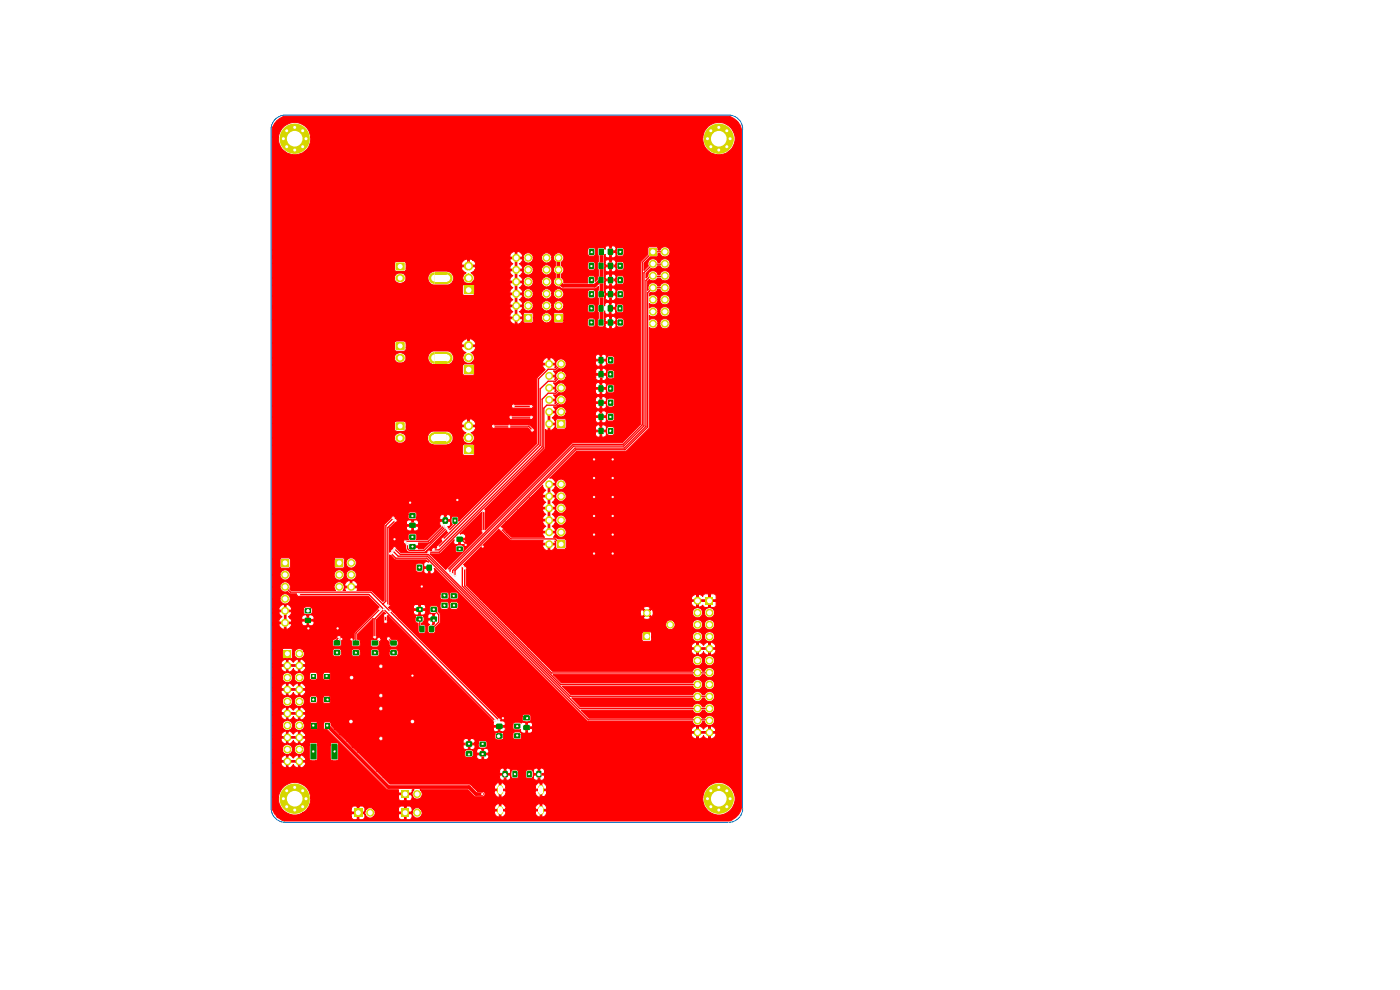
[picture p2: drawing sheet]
<svg xmlns="http://www.w3.org/2000/svg" width="297mm" height="210mm" viewBox="0 0 297 210" stroke-linecap="round" stroke-linejoin="round" font-family="sans-serif">
<g fill="none" stroke="#f00" stroke-width=".28">
<path d="M116.3 78.3l-2.1 2.1v13.8l-20.2 20.2M104.7 90.4h.1M104.7 90.4h7.4l.8 .8M108 90.4h.1M108.4 88.5h4.3M108.9 86.1l3.7 .1M115 84.7v10.1l-21.9 21.8M116 85.9l-.6 .7v8.4l-22.2 22.1M117.8 80.9h-1.5l-1.7 1.6v12l-21.6 21.6M119 82.3l-1.1 1.1h-1.6M121.6 94.3l-26.6 26.6M121.7 94.6l-26.2 26.3"/>
<path d="M122 95l-26 26M122.1 95.4l-25.6 25.6M90.5 118.4l34.3 34.3h25.8M90.7 118l32.3 32.3h27.5M92.8 119.6l28.1 28.1h29.7M96.5 110.4v.8l-1.3 1.3M102.6 108.4l-.1 4.2M106.3 112.2l2.1 2.1h9.4l1.1 1.1M60.5 124.5l1.1 1.1h17.1l2.5 2.5M63.4 126.1h14.8l26.8 26.7M71.5 138.4h.1M71.9 135.2l-.4 .4v.8"/>
<path d="M80.4 135.6l-.9 .8M80.6 129.2l-5.1 5.1v2.1M81.2 128.1l24.6 24.6M81.4 129.3l-1.9 1.9v3.9M81.8 130.6v1.2M81.8 127.5l-.6 .6M82.4 135.5l1.1 .9M83.5 138.4h.1M89 131.3v1.7l.5 .4M92 129.3h.1M92 129.3l1.1 1.1v1.5l-1.5 1.5M94.3 128.4h.1"/>
<path d="M98.1 124.3l20.9 20.9 28.9-.1M98.6 124.2l18.4 18.5h33.6M99.5 157.8h.1"/>
</g>
<path d="M69.3 148.4h.2M69.4 153.9l13 13h17.1l1.5 1.5h1.3" fill="none" stroke="#f00" stroke-width=".78"/>
<path d="M58.7 25.6l.6-.5 1.2-.5 94.2 .1a3.7 3.7 0 0 1 2.6 2.7l-.1 144.3a3.8 3.8 0 0 1-2.5 2.4h-94.4l-1.5-.8h15.7l.4 .5h.7l.2-.1v-1.1h.3v1.1l.2 .1h.6l.4-.2 .1-.9-.1-.1h-2.7l-.1 .1v.6h-15.7l-.6-.7-.4-.9-.1-2.6h1.4a3.4 3.4 0 0 0 5.1 3.3h13.2v.2a1.08 1.08 0 0 0 1.7 .7h5.4l.1 .3 .4 .2h.7l.1-.1v-1.1h.3v1.1l.2 .1h.6l.5-.5v-.6l-.1-.1h-2.6l-.2 .1v.6h-5.3l.3-.5 .1-.4h7.8v.2a1.07 1.07 0 0 0 .9 .9 1.07 1.07 0 0 0 1.1-.5l.1-.8h15.3l.3 .7 .7 .4 .1-.1v-1.2h.4v1.2l.2 .1 .5-.4 .3-.7h6.2v.2a.88 .88 0 0 0 1.1 .8v-1.2h.3v1.2l.2 .1 .6-.4 .3-.7-.2-.2h-2.1l-.2 .2h-6.2l-.1-.2h-2.2l-.2 .2h-15.3l-.4-.7h15.7l.2 .2h.9v-1.2h.4v1.2h.9l.1-.2h6.2l.2 .2h.9v-1.2h.3v1.2h.9l.2-.2a1.05 1.05 0 0 0-1.4-1l-.2-.1-.7 .4-.2 .7h-6.2a1.05 1.05 0 0 0-1.4-1l-.1-.1-.5 .3-.5 .8h-15.7a1.1 1.1 0 0 0-1.7 .9h-7.8l-.4-.9h5.3v.6l.2 .1h1.1v-1.1h.3v1.1h1.2l.1-.1v-.6l-.5-.5h-.6l-.2 .1-1.1-.1-.4 .2-.1 .3h-5.4l-.2-.1a1.14 1.14 0 0 0-1.5 1h-13.2l.5-.3 .5-.6h9.3v.6l.1 .1h1.2v-1.1h.3v1.1h1.2l.1-.1-.1-.9-.4-.2h-.6l-.2 .1-1.1-.1-.5 .5h-9.3l.6-1.1 .1-1.1h18.6l.4 .5h.8l.1-.1v-1.1h.3v1.1l.2 .1h.8l.3-.5v-.6l-.1-.1h-2.6l-.2 .1v.6h-18.6a3.4 3.4 0 0 0-3.3-3.4 3.4 3.4 0 0 0-3.5 3.2h-1.4v-7.2h1.8l.5 .7 .5 .2h.2v-1.2h.4v1.2h.3l.5-.2 .3-.5 .4 .5 .5 .2h.2v-1.2h.3v1.2a.99 .99 0 0 0 1.2-1.2h-5.1l-.2 .3h-1.8v-.8h1.8l.2 .2h1v-1.1h.4v1.1h2.2v-1.1h.3v1.1h1.2v-.5l-.2-.2a1.03 1.03 0 0 0-1.3-.4l-.2-.1-.9 .7-.2-.2a1.03 1.03 0 0 0-1.3-.4l-.2-.1-.5 .3-.4 .7h-1.9v-2.1h2.2v.2a1.07 1.07 0 0 0 1.2 .8 1.07 1.07 0 0 0 .9-1h.4v.2a1.06 1.06 0 0 0 1.7 .6 1.06 1.06 0 0 0-.2-1.8h1.7v2.9l.3 .4 1 .1 .4-.3 .1-3.1h2.7v3.1l.5 .3h.7l.5-.3v-3.3l-.3-.3h-1.2l-.2 .5h-2.7l-.3-.5h-1.2l-.3 .5h-1.7l-.5-.2a1.07 1.07 0 0 0-1 1.2h-.4v-.2a1.06 1.06 0 0 0-1.1-1 1.06 1.06 0 0 0-1 1.2h-2.2v-2.2h1.8l.3 .5 .7 .5 .2-.1v-1.1h.4v1.1l.3 .1 .5-.2 .3-.5 .4 .5 .5 .2 .2-.1v-1.1h.3v1.1a.99 .99 0 0 0 1.2-1.1h-5.1l-.2 .2h-1.8v-.8h1.8l.2 .2h1v-1h.4v1h2.2v-1h.3v1h1.2v-.5l-.2-.2a1.03 1.03 0 0 0-1.3-.3l-.2-.2-.9 .7-.2-.2a1.03 1.03 0 0 0-1.3-.3l-.2-.2-.5 .3-.4 .7h-1.9v-2.1h2.2v.2a1.07 1.07 0 0 0 1.2 .9 1.07 1.07 0 0 0 .9-1.1h.4v.2a1.08 1.08 0 0 0 1.5 .8 1.08 1.08 0 0 0 .5-1.6h1.4l.1 1.4h1.3l.2-.2v-1.2h1.3v1.3l.6 .1 12.8 12.7 2.4 .1v.6l.2 .1h2.6l.1-.1v-.6h.4a1.11 1.11 0 0 0 .2 1.9 1.11 1.11 0 0 0 1.6-1l-.2-.6-.3-.3h10.2l1.5 1.5 1.9-.1a.62 .62 0 0 0 .2-.6 .62 .62 0 0 0-.5-.5l-1.2-.1h3.6l.1 .6 .3 .5a.48 .48 0 0 0 .7 .2v-1.3h.4v1.3l.2 .1a1.21 1.21 0 0 0 .8-1.4h6.2v.4a1.16 1.16 0 0 0 .9 1l.2-.1v-1.3h.3v1.3l.2 .1h34v.7a3.4 3.4 0 0 0 5.2 2.5 3.4 3.4 0 0 0 0-5.8 3.4 3.4 0 0 0-5.2 2.6h-34h.2a1.25 1.25 0 0 0 .6-1.4h-14.7l-.8-.7h4.4v.4h1.1v-1.3h.4v1.3h1v-.4h6.2v.4h1.1v-1.3h.3v1.3h1v-.7l-.3-.3a.46 .46 0 0 0-.7-.3l-.7-.1-.5 .5-.2 .5h-6.2a1.02 1.02 0 0 0-1.4-.9 .88 .88 0 0 0-1.1 .9h-4.4l-.8-.7h-16.9l-1.4-1.4h24.7a.57 .57 0 0 0 .3 .5 .57 .57 0 0 0 .7-.1v-.9h.3v.9l.2 .2a.68 .68 0 0 0 .8-.5v-.5l-.1-.1h-2.1l-.1 .5h-24.7l-1.4-1.4h26.1l.1 .5h.9v-.9h.3v.9h.9l.2-.2v.9l.3 .4h1l.3-.3v-1h1.5v1l.3 .3h.9l.5-.2a.59 .59 0 0 0 .3 .5 .59 .59 0 0 0 .7-.1v-.9h.3v.9l.2 .2h.4l.4-.5v-.5l-.1-.1h-2.1l-.1 .5h-.2v-1.4h.2l.1 .5h.9v-.9h.3v.9h.9l.1-.1v-.5l-.3-.4-.5-.1-.5 .2a.59 .59 0 0 0-.7-.2 .59 .59 0 0 0-.3 .6l-.5-.2h-.9l-.3 .2v.3h-1.5v-.3l-.4-.2h-.8l-.5 .5a.62 .62 0 0 0-.2-.8 .62 .62 0 0 0-.8 .1l-.5-.2a.66 .66 0 0 0-.8 .6h-26.1l-4-4h22.7v.8l.2 .4h1.3l.2-.3h.8l.1 .4 .3 .2 .6 .1 .1-.2v-.8h.4v.8l.1 .2h.5l.4-.4 .1-.3-.2-.3h-2.3l-.1 .3h-.8l.1-1.1h.7l.1 .4h1v-.8h.4v.8h.9l.2-.4-.4-.5h-.6l-.1 .1-1.1-.1-.4 .5h-.7l-.4-.3h-1.1l-.3 .2v.3h-22.7l-1.2-1.1h23.5l.2 .4 .8 .2 .1-.2v-.8h.4v.8l.1 .2h.5l.5-.4v-.5l-.2-.1h-2.2l-.2 .4h-23.5l-1.1-1.2h24.6l.2 .4h.9v-.8h.4v.8h1.8v.9l.4 .2 1.2-.1 .2-.3v-1l-.3-.2h-1.3l-.2 .5h-.7v-.6l-.5-.4h-.5l-.1 .2-1-.2-.4 .3-.1 .3h-24.6l-1.5-1.4h32.9v.8l.2 .2 1.3 .1 .3-.3v-.9h2v.9l.3 .2h1.2l.3-.3v-.8h35.9l.5 .8 .5 .2 .2-.1v-1.1h.5v1.1l.2 .1 .5-.2 .3-.5 .4 .5 .5 .2 .2-.1v-1.1h.4v1.1l.2 .1 .5-.2 .5-.8-.1-.2h-5.1l-.2 .2h-35.9v-.3l-.4-.2h-1.1l-.2 .2-.1 .3h-2l-.3-.4h-1.2l-.3 .3v.2h-32.9l-1.1-1.1h33.6v.2l.5 .3h.5l.1-.1v-.9h.3v.9l.2 .1h.5l.4-.3 .1-.5-.2-.2h-2.2l-.2 .5h-33.6l-.8-.9-.1-.7h-1.3l-.1 .2h-1.3l-.2-.2h-1.2l-.2 .2-1.4-.1a1.07 1.07 0 0 0-1.2-.4 1.07 1.07 0 0 0-.8 1.1h-.4v-.2a1.06 1.06 0 0 0-1.1-.9 1.06 1.06 0 0 0-1 1.1h-2.2v-2.2h1.8l.5 .8 .5 .2 .2-.1v-1.1h.4v1.1l.3 .1 .5-.2 .3-.5 .4 .5 .5 .2 .2-.1v-1.1h.3v1.1a.99 .99 0 0 0 1.2-1.1h-5.1l-.2 .2h-1.8v-.8h1.8l.2 .2h1v-1h.4v1h2.2v-1h.3v1h1.2v-.5l-.2-.2a1.03 1.03 0 0 0-1.3-.3l-.2-.2-.9 .7-.2-.2a1.03 1.03 0 0 0-1.3-.3l-.2-.2-.5 .3-.4 .7h-1.9v-2.1h2.2v.2a1.07 1.07 0 0 0 1.2 .9 1.07 1.07 0 0 0 .9-1.1h.4v.2a1.08 1.08 0 0 0 1.7 .7 1.08 1.08 0 0 0 0-1.8h1.6v1.1l.1 .2h1.4l.1-.3v-1h1.2v1.1l.2 .2 1.4-.1v-.7l-.2-.8h-1.2l-.2 .3h-1.2l-.2-.3h-1.2l-.2 .3-1.8-.1a1.05 1.05 0 0 0-1.5 1h-.4v-.2a1.06 1.06 0 0 0-1.1-.9 1.06 1.06 0 0 0-1 1.1h-2.2v-2.2h1.8l.5 .8 .5 .2 .2-.1v-1.1h.4v1.1l.3 .1 .5-.2 .3-.5 .4 .5 .5 .2 .2-.1v-1.1h.3v1.1a.99 .99 0 0 0 1.2-1.1h-5.1l-.2 .2h-1.8v-.8h1.8l.2 .3h1v-1.1h.4v1.1h2.2v-1.1h.3v1.1h1.2v-.5l-.2-.3a1.03 1.03 0 0 0-1.3-.3l-.2-.1-.9 .7-.2-.3a1.03 1.03 0 0 0-1.3-.3l-.2-.1-.5 .2-.4 .7h-1.9v-2.1h2.2v.2a1.07 1.07 0 0 0 1.2 .9 1.07 1.07 0 0 0 .9-1.1h.4v.2a1.07 1.07 0 0 0 1.7 .7 1.07 1.07 0 0 0 0-1.7h1.6v1.1l.3 .2 1.2-.1 .1-1.2h1.2v1.2l.2 .1h1.1l.3-.1v-1.4l-.2-.1h-1.2l-.2 .3h-1.2l-.2-.3h-1.2l-.2 .3h-1.6a1 1 0 0 0-1.1-.2 1 1 0 0 0-.6 1h-.4v-.2a1.06 1.06 0 0 0-1.1-.9 1.06 1.06 0 0 0-1 1.1h-2.2v-2.2h1.8l.3 .6 .7 .4h.2v-1.2h.4v1.2h.3l.5-.2 .3-.5 .4 .5 .5 .2h.2v-1.2h.3v1.2a.99 .99 0 0 0 1.2-1.2h-5.1l-.2 .2h-1.8v-.7h1.8l.2 .2h1v-1.1h.4v1.1h2.2v-1.1h.3v1.1h1.2v-.5l-.2-.2a1.03 1.03 0 0 0-1.3-.4l-.2-.1-.9 .7-.2-.2a1.03 1.03 0 0 0-1.3-.4l-.2-.1-.5 .3-.4 .7h-1.9v-3h2.2v1.8l.1 .1h1.9l.1-.1v-1h.4v.3a1.08 1.08 0 0 0 1.5 .7 1.08 1.08 0 0 0 .5-1.5h6.2v.8l.3 .3 1.3-.1 .2-.2v-.8h2.2v.8l.3 .3h1.2l.3-.3v-.8h2.2v.9l.4 .3 1.2-.1 .2-.3v-.8h2.1l.1 1 .4 .2h1l.3-.2 .2-.3v-.7l-.4-.4h-1.3l-.3 .4h-2.1l-.2-.4h-1.3l-.3 .4h-2.2l-.3-.4h-1.2l-.3 .4h-2.2v-.2l-.4-.3h-1.1l-.3 .3v.2h-6.2a1.05 1.05 0 0 0-1.2-.6 1.05 1.05 0 0 0-.8 1.1h-.4v-.9l-.1-.2h-1.9l-.1 .3h-2.2v-1.8h12.9v.9l.2 .2 1.2 .1 .4-.3v-1.1l-.3-.2 .2-.2v-.4l-.3-.2h-.4l-.5 .7-.5 .3v.2h-12.9v-3.5h1.4l.3 .5 .7 .5 .2-.1v-1.1h.4v1.1a.85 .85 0 0 0 1-.6l.1-.5h-2.6l-.1 .2h-1.4v-.3h6.3l.3 .5h.7l.1-.1v-.9h.4v.9l.1 .1h.7l.3-.4-.1-.6h-2.4l-.1 .5h-6.3v-2.2h1.4l.7 .8-.5 .6-.1 .5h1.1v-2.1h.4v2.1h1.1a.64 .64 0 0 0-.4-.9h2.6l.1 .4h1v-.8h.4v.8h1a.63 .63 0 0 0-.2-.9 .63 .63 0 0 0-.8 .1l-.9-.2-.5 .3-.1 .3h-2.6l-.2-.2 .5-.6 .1-.4h-2.6l-.1 .2h-1.4v-.8h1.4l.1 .2h1.1v-1.1h.4v1.1h1.1l.1-.2h2.4v.8l.3 .3h1.3l.4-.3v-.9l-.2-.3-.3-.1-1.2 .1-.3 .4h-2.4l-.3-.6a1.03 1.03 0 0 0-1.3-.3 1.05 1.05 0 0 0-1.2 .9h-1.4v-2.2h1.7v.2a1.1 1.1 0 0 0 1.7 .7 1.1 1.1 0 0 0 0-1.8 1.1 1.1 0 0 0-1.7 .7v.2h-1.7v-2.5h1.7a1.05 1.05 0 0 0 1.6 .9l.5 .5h1.4v.3l.4 .3 14.8-.1 2.3 2.4-5.2 5.3-.1 1.5h-.2l-.3 .3v1l.3 .3h1.2l.3-.3v-.8h2.2v.8l.2 .3h1.2l.4-.2v-1h.2l.3-.3-.1-.2h1.2v.2l.5 .4v.7l.3 .4h1.4l.3-.5-.2-1-.2-.1h-1.1a.54 .54 0 0 0-.4-.5 .54 .54 0 0 0-.6 .4h-1.2l-.1-.2a.56 .56 0 0 0-.8 .3h-1l-.3 .5h-2.2l-.1-.4-.5-.1v-1.1l3.4-3.3v3.6l-.2 .3 .3 .4h.4l.2-.2v-3.9l1.5-1.6 .4 .4h-.2l-.2 .3v1.6l.6 .1 .2-.2-.1-1.1 .2-.4 22.3 22.3 .1 .4-.1 .5 .2 .2h2.2l.2-.2h1.6v.8l.3 .3 1.3-.1v.5l.5 .3h.5l.1-.1v-.9h.4v.9l.1 .1h.5l.5-.3v-.3h33.5l.2 .3h1v-1.1h.5v1.1h2.1v-1.1h.4v1.1h1.1l.1-.3a1.23 1.23 0 0 0-1.6-.8l-.2-.1-.9 .7-.8-.7-.2 .1-.7-.1-.7 .4-.2 .5h-33.6l-.2-.4h-1.3v-1.2h.4v.9h.9l.2-.2v-.5l-.4-.3h-.6l-.1 .1-1.1-.1-.2 .2-.4-.2h-1.1l-.2 .2-.1 .3h-1.6l-.2-.7-.8-.1 .1-.4-.2-.2-.5-.3h5.2v.8l.2 .2 1.3 .1 .3-.3v-1l-.3-.3h-1.2l-.3 .5h-5.2l-21-21h3.5v.9l.6 .3v1.7l.4 .4h1l.2-.4-.1-1.2-.2-.2h-.6v-.3l.3-.1 .2-.2h.8v.3l.5 .3-.5 .4 .1 1.2 .4 .2h.7l.4-.2 .1-1 1-1v-1.9l-.5-.5v-.9l-.3-.3h-1.2l-.3 .3 .1 1.1 .2 .2 1 .1-.3 .1 .1 1.2-.2 1h-.3l.1-.1v-.9h-.9l-.2 .4h-.8v-1.2h.8l.2 .5h.9v-.9l-.1-.1h-.8l-.2 .5h-.9l-.2-.2h-1.3l-.2 .5h-3.5l-1.1-1.2h4.2l.4 .6 .6 .1 .1-.2v-.8h.4v.8l.1 .2h.5l.4-.4 .1-.5-.2-.1h-2.3l-.1 .3h-4.2l-.3-.2-.1-.3-.7-.5 .2-.1h5.1l.1 .4h1v-.8h.4v.8h.9l.2-.1v-.3l-.4-.6h-.6l-.1 .2-1.1-.2-.4 .6h-5.1l.2-.1-.2-.5h10.7l.2 1 .3 .2h1l.4-.3v-.9h.2v.8l.3 .4h1.2l.3-.3v-1l-.3-.4h-1.2l-.3 .5-.5-.5h-1.3l-.3 .5h-10.7v-2h10.7l.1 .9 .4 .2 1.3-.1 .1-1h.2v.8l.1 .2 .3 .1h.9l.5-.2v-1.1l-.3-.3h-1.2l-.3 .5-.5-.5h-1.3l-.3 .5h-10.7v-6.2h5.6v1.1l.2 .3 1 .1 .3-.3 .2 .1a.67 .67 0 0 0 1 .4v-1h-.9l-.1 .5h-.2l.1-1.2-.4-.4h-.9l-.2 .2-.1 .2h-5.6v-2.2l.4 .1 .9 .9h6.5l.5 .5a.67 .67 0 0 0-1 .4v.5l.1 .1h1.2v1.4l.2 .1h.3l.4-.3 .1-.7-.1-.1h.1l32.5 32.4h22.2a1.08 1.08 0 0 0 1.1 .9 1.08 1.08 0 0 0 1-.9h.4l.1 .2a1.09 1.09 0 0 0 1.7 .4 1.09 1.09 0 0 0 0-1.7 1.09 1.09 0 0 0-1.7 .4h-.6v-.1a1.09 1.09 0 0 0-1.9 .1h-22l-1.7-1.7 23.7 .1a1.05 1.05 0 0 0 1 .7 1.05 1.05 0 0 0 .9-.8l.6 .1a1.1 1.1 0 0 0 1.7 .3 1.1 1.1 0 0 0-.1-1.7 1.1 1.1 0 0 0-1.7 .6h-.5a1.08 1.08 0 0 0-1-.7 1.08 1.08 0 0 0-1 .7h-23.8l-1.8-1.9h25.6l.1 .3a1.09 1.09 0 0 0 1.1 .5 1.09 1.09 0 0 0 .9-.8h.4l.2 .3a1.07 1.07 0 0 0 1.6 .2 1.07 1.07 0 0 0-.1-1.6 1.07 1.07 0 0 0-1.6 .4h-.6v-.2a1.07 1.07 0 0 0-1-.5 1.07 1.07 0 0 0-.9 .7h-25.9l-1.8-1.7h27.7a1.06 1.06 0 0 0 1.2 .7 1.06 1.06 0 0 0 .8-1.1h.4v.2a1.08 1.08 0 0 0 1.7 .7 1.08 1.08 0 0 0 0-1.8 1.08 1.08 0 0 0-1.7 .7v.2h-.4a1.08 1.08 0 0 0-.9-1.1 1.08 1.08 0 0 0-1.2 .8h-27.8l-1.8-1.8h29.7v.1a1.07 1.07 0 0 0 1.9-.1h.6l.1 .1a1.09 1.09 0 0 0 1.7 .2 1.09 1.09 0 0 0-.3-1.7 1.09 1.09 0 0 0-1.6 .7h-.4l-.1-.2a1.07 1.07 0 0 0-1-.7 1.07 1.07 0 0 0-1 .9h-29.7l-2.3-2.3h32v.2a1.07 1.07 0 0 0 1.2 .9 1.07 1.07 0 0 0 .9-1.1h.4v.2a1.08 1.08 0 0 0 1.7 .7 1.08 1.08 0 0 0 0-1.8 1.08 1.08 0 0 0-1.7 .7v.2h-.4a1.06 1.06 0 0 0-1-1.1 1.06 1.06 0 0 0-1.1 1.1h-32l-2.2-2.2h33.8l.5 .8 .5 .2h.2v-1.2h.5v1.2h.2l.5-.2 .3-.5 .4 .5 .5 .2h.2v-1.2h.4v1.2h.2l.5-.2 .5-.8-.1-.2h-5.1l-.2 .2h-33.8l-.7-.7h34.5l.2 .2h1v-1.1h.5v1.1h2.1v-1.1h.4v1.1h1.1l.1-.2a1.23 1.23 0 0 0-1.6-.9l-.2-.1-.9 .7-.8-.7-.2 .1-.7-.1-.7 .5-.2 .5h-34.6l-3-3h27.2v1.6l.2 .2h1.7l.1-1h8.7a1.06 1.06 0 0 0 1.1 1.1 1.06 1.06 0 0 0 1-1.1h.4v.3a1.08 1.08 0 0 0 1.7 .6 1.08 1.08 0 0 0 0-1.8 1.08 1.08 0 0 0-1.7 .7v.2h-.4a1.06 1.06 0 0 0-1-1.1 1.06 1.06 0 0 0-1.1 1.1h-8.7v-.9l-.1-.1h-1.8l-.1 .2h-27.2l-1.8-1.8h34l.2 .7 .5 .4 .8-.1 .4-.4 .1-.5h3.7a1.06 1.06 0 0 0 1.1 1.1 1.06 1.06 0 0 0 1-1.1h.4v.2a1.08 1.08 0 0 0 1.7 .7 1.08 1.08 0 0 0 0-1.8 1.08 1.08 0 0 0-1.7 .7v.2h-.4a1.06 1.06 0 0 0-1-1.1 1.06 1.06 0 0 0-1.1 1.1h-3.7l-.1-.5-.6-.5h-.6l-.4 .2-.3 .7h-34l-1.4-1.4h30.7v.2l.5 .2 .9-.2v-.2l-.7-.8-.7 .8h-30.7l-.9-.9h30.9l.2 .6h.2l.7-.7h.5l.7 .7h.3l.2-.7h8.3a1.06 1.06 0 0 0 1.1 1 1.06 1.06 0 0 0 1-1h.4v.2a1.08 1.08 0 0 0 1.7 .7 1.08 1.08 0 0 0 0-1.8 1.08 1.08 0 0 0-1.7 .7v.2h-.4a1.06 1.06 0 0 0-1-1.2 1.06 1.06 0 0 0-1.1 1.2l-8.3-.1a.52 .52 0 0 0-.5-.6l-.7 .7h-.5l-.7-.7h-.2l-.2 .8h-30.9l-1-1.1h32.6l.7 .8 .7-.8a.85 .85 0 0 0-1.4 0h-32.6l-1.3-1.2h43.9l.5 .8 .5 .2 .2-.1v-1.1h.5v1.1h.4l.5-.4 .2 .5h.8l.2-.1v-1.1h.4v1.1l.1 .1h.7l.4-.3v-.8l-.1-.1h-5.1l-.2 .2h-43.9l-.8-.8h44.7l.2 .2h1v-1h.5v1h2.1v-1.1h.4v1.1h1.1l.1-.1v-.8l-.4-.4h-.7l-.1 .2-1.2-.2-.4 .4v.2l-.7-.5-.2 .2-.7-.2-.7 .5-.2 .5h-44.8l-2.9-2.9v-3.2a.49 .49 0 0 0-.3-.8l-.2-.4 3.8-3.9h12.9l.3 .5 .7 .5 .2-.1v-1.1h.3v1.1a.99 .99 0 0 0 1.2-1.1h-2.7v.2h-12.9l3.6-3.6 .2 .3 2.2 2.2h7l-.1 .5h2.7v-.3l-.1-.2 .2 .2v1.4l.1 .2h1.9l.2-.2-.1-1.9-1.7-.1-.4-.4h-.5l.4-.6v-.3h-2.7a.66 .66 0 0 0 .4 .9h-7l-1-1h10.4v.2a1.11 1.11 0 0 0 1.7 .7 1.11 1.11 0 0 0 0-1.8 1.11 1.11 0 0 0-1.7 .7v.2h-10.4l-.7-.7-.2-.4h-.3l1-1.1h7.8l.3 .6 .4 .3-.7 .8v.3h1.2v-2.2h.3v2.2h1.2v-.3l-.7-.8 .4-.3a.58 .58 0 0 0 .3-.8h-2.7v.2h-7.8l.4-.4h10.2v.3a1.11 1.11 0 0 0 1.7 .7 1.11 1.11 0 0 0 0-1.9 1.11 1.11 0 0 0-1.7 .7v.2h-10.2l2.2-2.1h5.2l.3 .5 .4 .4-.7 .8v.2h1.2v-2.2h.3v2.2h1.2v-.2l-.7-.8 .4-.4a.58 .58 0 0 0 .3-.8h-2.7v.3h-5.2l.4-.4h7.6v.2a1.11 1.11 0 0 0 1.7 .7 1.11 1.11 0 0 0 0-1.8 1.11 1.11 0 0 0-1.7 .7v.2h-7.6l2.1-2.2h2.7l.3 .6 .4 .3-.7 .8v.3h1.2v-2.2h.3v2.2h1.2v-.3l-.7-.8 .4-.3a.58 .58 0 0 0 .3-.8l-5.4 .2 .4-.3h5.1v.2a1.11 1.11 0 0 0 1.7 .7 1.11 1.11 0 0 0 0-1.9 1.11 1.11 0 0 0-1.7 .8v.2h-5.1l2.3-2.4v.3l.7 .8-.7 .8v.3h1.2v-2.2h.3v2.2h1.2v-.3l-.7-.8 .4-.4a.58 .58 0 0 0 .3-.7h-1.5v-.2h1.6v.2a1.11 1.11 0 0 0 1.7 .8 1.11 1.11 0 0 0 0-1.9 1.11 1.11 0 0 0-1.7 .7v.2h-1.6v-.2h1.5v-.2l-.5-.7-.5-.3-.2 .1 5.7-5.7h10.4l5-4.9v-21.4a1.08 1.08 0 0 0 1.2 .3 1.08 1.08 0 0 0 .7-1h.4v.2a1.08 1.08 0 0 0 1.6 .6 1.08 1.08 0 0 0 0-1.7 1.08 1.08 0 0 0-1.6 .6v.3h-.4a1.08 1.08 0 0 0-.7-1.1 1.08 1.08 0 0 0-1.2 .3v-1l.2 .1a1.09 1.09 0 0 0 1.7-.9h.4v.2a1.08 1.08 0 0 0 1.6 .7 1.08 1.08 0 0 0 0-1.8 1.08 1.08 0 0 0-1.6 .7v.2h-.4a1.08 1.08 0 0 0-.7-1 1.08 1.08 0 0 0-1.2 .2v-1l.2 .2a1.09 1.09 0 0 0 1.7-.9h.4v.2a1.08 1.08 0 0 0 1.6 .7 1.08 1.08 0 0 0 0-1.8 1.08 1.08 0 0 0-1.6 .7v.2h-.4a1.08 1.08 0 0 0-.7-1 1.08 1.08 0 0 0-1.2 .2v-.6l.3-.2a1.08 1.08 0 0 0 1.5-.6l.6 .1a1.1 1.1 0 0 0 1.7 .3 1.1 1.1 0 0 0-.2-1.8 1.1 1.1 0 0 0-1.6 .7l-.5-.1a1.07 1.07 0 0 0-1.4-.6 1.07 1.07 0 0 0-.6 1.5l-.1 .1v-2l.3-.3 .2 .1a1.19 1.19 0 0 0 1.6-.4l.6 .1a1.08 1.08 0 0 0 1.7 .1 1.08 1.08 0 0 0-.3-1.7 1.08 1.08 0 0 0-1.5 .8h-.4l-.2-.4a1.1 1.1 0 0 0-1.2-.4 1.1 1.1 0 0 0-.8 1.1l-.4 .4v-1l1.1-1.1h.8l.6-.5h.6v.1a1.09 1.09 0 0 0 1.7 .2 1.09 1.09 0 0 0-.2-1.7 1.09 1.09 0 0 0-1.6 .7h-.4l-.1-.2a1.09 1.09 0 0 0-1.5-.5 1.09 1.09 0 0 0-.5 1.4l-.9 1v-1.6l1.3-1.3h1.6l.1-.7h.4a1.09 1.09 0 0 0 1.7 .5 1.09 1.09 0 0 0 0-1.8 1.09 1.09 0 0 0-1.7 .6h-.4l-.1-.7h-2l-.1 1.6-1.5 1.5v34.5l-3.9 3.9h-10.6l-18.5 18.5v-3.7l.1-.5-.2-.2 12.9-12.9v-3h10.6l.3 .5 .5 .1 .2-.1v-1h.3v1l.2 .1h.3l.5-.3v-.7l-.1-.1h-2.1l-.1 .5h-10.6v-1l.4 .2 .2-.1v-1.1h.3v1.1a.85 .85 0 0 0 1.1-.6l.1-.5h-1.5v-2.5h.3v2.1h1.2v-.2l-.2-.5h.3v1.8l.3 .2h1.7l.2-.3h6.2l.1 .5h.9v-1h.3v1h.9l.2-.3v1l.1 .3 1.2 .2 .2-.3 .1-1.4-.2-.2h-1l-.5 .4v-.4l-.3-.3h-1l-.2-.1a.69 .69 0 0 0-.8 .6h-6.2v-1.6h6.2l.3 .6h.5l.2-.2v-1h.3v1l.2 .2h.5l.3-.4-.1-.8h-2.1l-.1 .6h-6.2l-.2-.3h-1.9l-.1 .2h-.3l-.5-.4 .6-.5 .1-.5h-1.5v-.3h1.6a1.09 1.09 0 0 0 .9 1.1 1.09 1.09 0 0 0 1.2-.7h6.3l.1 .5h.9v-.9h.3v.9h.9l.2-.2v1l.2 .3h1.1l.3-.3v-1.2l-.3-.3h-1l-.4 .5v-.5l-.3-.4h-.5l-.2 .2-1-.2-.3 .6h-6.3a1.08 1.08 0 0 0-.8-1.4 1.08 1.08 0 0 0-1.3 1h-1.6v-.2l1.5 .1v-.3l-.4-.6h.7l.2-.2h8v.1a.73 .73 0 0 0 .8 .5l.2-.1v-1h.3v1l.2 .1h.3l.5-.3v-.7l-.1-.1h-2.1l-.1 .5h-8l.3-.3 .6 .1 .4-.2 .4-.5 .1-.5h6.2l.1 .5h.9v-1h.3v1h.9l.2-.3v1l.1 .3 1 .2 .4-.3 .1-1.4-.2-.2h-1l-.5 .4v-.4l-.3-.3h-1l-.2-.1a.69 .69 0 0 0-.8 .6h-6.2v-.1a1.11 1.11 0 0 0-1.5-.8 1.11 1.11 0 0 0-.6 1.6l-.3 .2 .1-.6h-1.5v-.4l1.5 .1a.66 .66 0 0 0-.4-1h.6l.5-.4h.7l.5-.2h6.6l.3 .6h.5l.2-.2v-1h.3v1l.2 .2h.5l.3-.4v-.6l-.1-.2h-2.1l-.1 .6h-6.6l.4-.6v-.4l-.2-.4h6.4l.1 .5h.9v-.9h.3v.9h.9l.2-.2v1l.2 .3h1.1l.3-.3v-1.2l-.3-.3h-1l-.4 .5v-.5l-.3-.4h-.5l-.2 .2-1-.2-.3 .6h-6.4l-.2-.2a1.07 1.07 0 0 0-1.4-.1 1.07 1.07 0 0 0-.3 1.4l-.3 .2 .1-.5h-1.5v-.4h1.5a.66 .66 0 0 0-.4-.9h.6l.5-.5 .7 .1 .4-.2 .4-.5h6.4a.61 .61 0 0 0 .3 .5 .61 .61 0 0 0 .7 0v-1h.3v1l.1 .1a.68 .68 0 0 0 .8-.3 .68 .68 0 0 0-.1-.8h-2l-.1 .5h-6.4a1.23 1.23 0 0 0-.7-1.4h7.1l.1 .5h.9v-1h.3v1h.8l.3-.2v1l.1 .2 1 .2 .4-.4v-1.3l-.2-.2h-1l-.5 .5v-.5l-.4-.4-.5 .1-.9-.1-.4 .4v.2h-7.6l-.4 .1-.3 .4a.72 .72 0 0 0-.1 1l-.3 .3 .1-.6h-1.5v-.4l1.5 .1v-.3l-.4-.6h.6l.6-.5a1.06 1.06 0 0 0 1.5-1.1l6.2 .1a.59 .59 0 0 0 1 .3v-.9h.3v.9l.2 .2 .7-.2 .1-.8-.1-.1h-2.1l-.1 .5h-6.2a1.08 1.08 0 0 0-1.4-.9 1.08 1.08 0 0 0-.7 1.5l-.3 .3 .1-.6h-2.7a1.03 1.03 0 0 0 .5 1l-1.7 1.8v13.9l-16.6 16.5v-.8l-.3-.3h-1l-.3 .4v1l.3 .4-.8 .7-.2-.3 .5-.3 .1-.7-.1-.1h-2.1l-.1 .1v.5l.3 .4-2.9 2.8h-2.4l.1-1-.3-.3h-1.2l-.3 .3v1h-.7l-.2 .2a.41 .41 0 0 0-.2 .5 .41 .41 0 0 0 .4 .3l.2 1.2 .6 .5h3.4l4.6-4.6 .3 .5-1 .9a.46 .46 0 0 0-.4 .4 .46 .46 0 0 0 .2 .5l-1.2 1.1v.4l-.7-.2-.4 .5 .1 .2-.7-.2-.3 .3v.4h-5.5l-1.1-1.2a.53 .53 0 0 0-.8 .3l-.3 .2v.4l-.3 .1v-5.1h3.6v.3l.4 .2 .6 .1 .1-.1v-.9h.4v.9l.1 .1h.5l.5-.3v-.5l-.2-.2h-2.2l-.2 .4h-3.5l1.1-1.2h2.4l.2 .5h.9v-.9h.4v.9h.9l.2-.2v-.5l-.3-.3h-.7l-.5 .1-.1-.1h-.6l-.4 .3v.2h-2.3l.3-.1v-.4l-.7-.9h-.2l-1.8 1.9v16.1l-.3 .2-2.4-2.4h-3.1l.1-.5h-2.6l-.1 .2 .2 .3h-.6l.3-.5v-.6l.2 .2h1.1v-1.1h.3v1.1h1.2a1.08 1.08 0 0 0-1.5-1.1l-.2-.1-.5 .2-.5 .8h-.1a1.09 1.09 0 0 0-1.3-.7 1.09 1.09 0 0 0-.9 1.1l.4 .7h-9.5l-.2-.2a1.08 1.08 0 0 0-.8-1.6 1.08 1.08 0 0 0-1.3 1.1h-1.7v-2.6h1.7v.2a1.1 1.1 0 0 0 1.2 .9 1.1 1.1 0 0 0 1-1.1h9.2l.2 .7a1.09 1.09 0 0 0 1.3 .4 1.09 1.09 0 0 0 .7-1.1h.4l.2 .7a1.1 1.1 0 0 0 1.8-.1 1.1 1.1 0 0 0-.6-1.6 1.1 1.1 0 0 0-1.4 1h-.4v-.2a1.11 1.11 0 0 0-1.2-.9 1.11 1.11 0 0 0-1 1.1h-9.2l-.1-.2a1.07 1.07 0 0 0-1.1-.9 1.07 1.07 0 0 0-1 1.1h-1.7v-3.4h1.7v1.9l.2 .1 1.9-.1 .1-1.9h9.3v1.9l.1 .1h1.9l.1-.1v-1h.4l.2 .6a1.1 1.1 0 0 0 1.8 0 1.1 1.1 0 0 0-.6-1.7 1.1 1.1 0 0 0-1.4 1.1h-.4v-1l-.1-.1h-1.9l-.1 .2h-9.3l-.1-.2h-2l-.1 .2h-1.7v-9.4h28.9v.8l.3 .3h1.2l.2-.2 .1-.3h4.9l.1 .5h.9v-.9h.3v.9h.9l.1-.1-.1-.7-.3-.3h-.4l-.2 .2-1-.2-.3 .6h-4.9v-.8l-.3-.3h-1.2l-.3 .5h-28.9v-14.6h40.4v1.9l.2 .2h2.2l.1-.2v-2.1l-.1-.1h-2.1l-.3 .3h-40.4v-1.6h26l.3 .8 .5 .3h.7l.6-.3 .3-.4v-.4h4.6l.2 .8 .7 .6 .5 .1h2.6a1.5 1.5 0 0 0 1.4-1.4 1.5 1.5 0 0 0-1.1-1.6l-3.4 .1a1.39 1.39 0 0 0-.9 1.4h-4.6v-.2a1.22 1.22 0 0 0-1.3-.9 1.22 1.22 0 0 0-1.1 1.1h-26v-3.1h26v1.4l.5 .3h1.5l.4-.2v-.6h11.8l.3 .7 .6 .4-.1 .1a1.21 1.21 0 0 0-.2 1.8 1.21 1.21 0 0 0 1.8-.1 1.21 1.21 0 0 0-.4-1.8l.7-.4 .3-.5-.1-.4h-2.8l-.1 .2h-11.8v-.3h18.1l.4 .5 .4-.2h2.7l.2 .2 .4-.2h3.7l.6 .9a.53 .53 0 0 0 .8-.4l-1.2-1.2h-7.6l-.4 .4h-18.1v-.5h11.8l.1 .3h1.2v-1.2h.4v1.2h1.2a1.19 1.19 0 0 0-1.6-1.2 .86 .86 0 0 0-1.2 .5l-.1 .4h-11.8v-.4l-.4-.2h-1.7l-.3 .3v.2h-26v-1.3h50.2l.3 .5 .5-.2h3.7l.4 .2 .4-.5-.4-.4h-4.6l-.3 .4h-50.2v-2.4h50.7l.3 .5h3.7a.43 .43 0 0 0 .6-.4 .43 .43 0 0 0-.7-.3h-3l-.4-.2-.5 .4h-50.7v-8.6h40.4v1.9l.2 .2 2.3-.1v-2.2l-.2-.1h-2l-.3 .3h-40.4v-1.6h26v.4a1.27 1.27 0 0 0 2.2 .2l.2-.6h4.6a1.58 1.58 0 0 0 1.4 1.5l2.9-.1a1.46 1.46 0 0 0 1.3-1.4 1.46 1.46 0 0 0-1.3-1.5l-3.3 .1a1.69 1.69 0 0 0-1 1.4h-4.6v-.2a1.22 1.22 0 0 0-1.3-.9 1.22 1.22 0 0 0-1.1 1.1h-26v-3.1h26v1.4l.3 .3 1.9-.1 .2-.7h11.8l.3 .7 .6 .4-.1 .1a1.22 1.22 0 0 0-.3 1.7 1.22 1.22 0 0 0 1.7 .2h15v.2h1.2v-1.1h.3v1.1h1.2v-.2a1.18 1.18 0 0 0-1.5-.9 1.05 1.05 0 0 0-1.2 .9h-14.9l.3-.5 .1-.6h25.7l.1 .5h.9v-.9h.3v.9h.9l.2-.3 .1 1.2 .2 .2h1l.3-.3v-1.2l-.3-.3h-1l-.4 .4v-.4l-.3-.4h-.5l-.2 .2-1-.2-.3 .6h-25.7l-.3-.7-.4-.2 .7-.4a.66 .66 0 0 0 .2-.9h-2.8l-.1 .2h-11.8v-.8h11.8l.1 .3h1.2v-1.2h.4v1.2h1.2l.1-.3a1.32 1.32 0 0 0-1.7-.9l-.2-.2-.6 .3-.5 .8h-11.8v-.4l-.4-.2h-1.7l-.3 .3v.2h-26v-5h50.5l.2 .5 .7 .5 .2-.1v-1.1h.3v1.1l.3 .1 .5-.3a.77 .77 0 0 0 .4-.9h-2.6l-.1 .2h-50.4v-2.5h50.5l.2 .5 .4 .3-.4 .4-.3 .5 .1 .2h1.1v-2.1h.3v2.1h1.2v-.2l-.2-.5h.4v1.9l.1 .1h1.9l.1-.1v-1h1.8v.2a1.1 1.1 0 0 0 1.6 .8 1.1 1.1 0 0 0 .1-1.9h.8v1.9l.2 .1h1.8l.2-.1v-.5h5.1v1.1l.2 .3 1 .1 .3-.4v-1.2l-.3-.3h-.9l-.3 .2v.2h-5.1v-1.4l-.1-.2h-2l-.1 .2h-.8l-.3-.1a1.14 1.14 0 0 0-1.4 1h-1.8v-1l-.1-.1h-1.9l-.1 .2h-.4l-.5-.4 .7-.6v-.4h-2.6l-.1 .2h-50.4v-.5h53.3a1.06 1.06 0 0 0 1 1.2 1.06 1.06 0 0 0 1.1-1.2h1.8v.3a1.1 1.1 0 0 0 1.2 .9 1.1 1.1 0 0 0 1-1.2h.3v.3a1.1 1.1 0 0 0 1.1 .9 1.1 1.1 0 0 0 1.1-1h5.1v1l.3 .3h.9l.3-.3v-1.2l-.3-.3h-.9l-.3 .5h-5.1v-.4a1.11 1.11 0 0 0-1.2-.8 1.11 1.11 0 0 0-1 1h-.3v-.2a1.11 1.11 0 0 0-1.2-.8 1.11 1.11 0 0 0-1 1h-1.8v-.2a1.07 1.07 0 0 0-1.2-.8 1.07 1.07 0 0 0-.9 1h-53.3v-2.1h50.5l.2 .5 .4 .4-.4 .3-.3 .6 .1 .2h1.1v-2.2h.3v2.2h1.2a.87 .87 0 0 0-.7-1.1l.7-.6v-.5h-2.6l-.1 .2h-50.4v-2.2h40.4v2l.2 .2h2.2l.1-.4h10.4v.2a1.06 1.06 0 0 0 1.1 .9 1.06 1.06 0 0 0 1-1.1h1.8v.2a1.1 1.1 0 0 0 1.2 .9 1.1 1.1 0 0 0 1-1.1h.3v.2a1.1 1.1 0 0 0 1.4 .9 1.1 1.1 0 0 0 .7-1.5h5.2v1.1l.1 .2 1 .2 .4-.2 .1-.3v-1l-.4-.4h-.9l-.3 .2v.2h-5.2a1.09 1.09 0 0 0-1.2-.7 1.09 1.09 0 0 0-.9 1.1h-.3v-.2a1.11 1.11 0 0 0-1.2-.9 1.11 1.11 0 0 0-1 1.1h-1.8v-.2a1.07 1.07 0 0 0-1.2-.9 1.07 1.07 0 0 0-.9 1.1h-10.4l-.1-2h-2.2l-.2 .2h-40.4v-1.5h26v.2a1.26 1.26 0 0 0 1.3 .9 1.26 1.26 0 0 0 1.1-1.1h4.6l.2 .5a1.48 1.48 0 0 0 1 1h3.1l.7-.3h12.5l.2 .5 .4 .3-.4 .4-.3 .5 .1 .3h1.1v-2.2h.3v2.2h1.2a.87 .87 0 0 0-.7-1.2l.7-.5v-.5h-2.6l-.1 .2h-12.4a1.52 1.52 0 0 0 .4-1.6 1.52 1.52 0 0 0-1.3-1.1l-2.9 .1a1.49 1.49 0 0 0-1.2 1.4h-4.6l-.2-.6a1.28 1.28 0 0 0-2.2 .2v.4h-26v-3.1h26v1.4l.3 .3h1.8l.3-.4v-.3h11.8a1.34 1.34 0 0 0 .9 1 1.23 1.23 0 0 0-.4 1.8 1.23 1.23 0 0 0 1.9 .1h10.7v.2a1.06 1.06 0 0 0 1.1 .9 1.06 1.06 0 0 0 1-1.1h1.8v.2a1.11 1.11 0 0 0 1.7 .7 1.11 1.11 0 0 0 0-1.9 1.11 1.11 0 0 0-1.7 .7v.3h-1.8a1.06 1.06 0 0 0-1.1-1.1 1.06 1.06 0 0 0-1 1.1h-10.7l.1-.2a1.15 1.15 0 0 0-.5-1.7l.4-.3h7.9l.2 .5 .4 .4-.4 .3-.3 .6 .1 .2h1.1v-2.2h.3v2.2h1.2a.87 .87 0 0 0-.7-1.1l.7-.6v-.5h-2.6l-.1 .2h-7.7l.4-.4h10.2v.2a1.06 1.06 0 0 0 1.1 .9 1.06 1.06 0 0 0 1-1.1h1.8v.2a1.11 1.11 0 0 0 1.7 .7 1.11 1.11 0 0 0 0-1.8 1.11 1.11 0 0 0-1.7 .7v.2h-1.8a1.06 1.06 0 0 0-1.1-1.1 1.06 1.06 0 0 0-1 1.1h-10.2l.1-.3-.1-.3h-2.8l-.1 .3h-11.8v-.9h11.8l.1 .2h1.2v-1.2h.4v1.2h1.2l.1-.3-.1-.3-.6-.5h8l.2 .5 .4 .4-.4 .3-.3 .6 .1 .2h1.1v-2.2h.3v2.2h1.2v-.6l-.7-.5 .3-.2a.77 .77 0 0 0 .4-.9h-2.6l-.1 .2h-7.9l-1.2-.1a1.32 1.32 0 0 0-1.1 1h-11.8v-.3l-.3-.2h-1.8l-.3 .4h-26v-1.2h53.3a1.06 1.06 0 0 0 1 1.1 1.06 1.06 0 0 0 1.1-1.1h1.8v.2a1.1 1.1 0 0 0 1.2 .9 1.1 1.1 0 0 0 1-1.1h.3l.1 .4 .4 .5v.8a1 1 0 0 0 0 1.7 1.3 1.3 0 0 1-.4 1.2 1.08 1.08 0 0 0 1.2 1.5l.5 .4h7.1l.6-.5v.8l-.2 .2v1.3l.2 .2v1.4l-.2 .2 .2 2.7-.2 .3v1.2l.4 .4h.8l.3-.3 .1 .1a.67 .67 0 0 0 1 .4v-1h.4v1l.1 .1a.73 .73 0 0 0 .9-.5v-.5l-.2-.1h-2l-.2 .5h-.1v-1.4h.1l.2 .5h.8v-1h.4v1h.8l.2-.3v1l.3 .4 .9 .1 .4-.3 .1-1.2-.2-.4h-1.1l-.4 .4a.71 .71 0 0 0-.9-.8l-.5 .1a.64 .64 0 0 0-1 .5l-.2-.1v-1.4l.2-.2v.3l.3 .4h.5l.2-.2v-1h.3v1l.2 .2h.4l.4-.4-.1-.8h-1.2v-1.2h.3v.9h.9l.2-.2v1l.2 .3h1.1l.3-.3v-1.2l-.3-.3h-1l-.4 .5v-.5l-.4-.4h-.4l-.2 .2-1-.2-.3 .5v.2l-.2-.2v-1.4l.2-.1a.6 .6 0 0 0 .4 .5 .6 .6 0 0 0 .6 0v-1h.4v1l.1 .1a.73 .73 0 0 0 .9-.5v-.5l-.2-.1h-2l-.2 .5v-1.4l.2 .5h.8v-1h.4v1h.8l.2-.3v1l.2 .3 .3 .2 1-.2 .2-.3-.1-1.2-.4-.2h-.8l-.4 .4v-.3a.73 .73 0 0 0-.9-.5l-.5 .1a.68 .68 0 0 0-1 .5l-.2-.1 .1-1.5h.1l.4 .6h.5l.1-.2v-1h.4v1l.1 .2h.5l.4-.5v-.4l-.2-.3h-2l-.2 .6h-.1v-1.4h.1l.2 .5h.8v-.9h.4v.9h.8l.2-.2v1l.3 .3h1.1l.3-.3v-1.2l-.3-.3h-1.1l-.3 .5v-.4l-.4-.5h-.5l-.1 .2-1-.2-.3 .2-.1 .4-.2-.1 .1-1.5h.1l.1 .3 .3 .2h.5l.1-.1v-.9h.4v.9l.1 .1h.5l.4-.4v-.5l-.2-.1h-2l-.2 .5h-.1v-1.4h.1l.2 .5h.8v-1h.4v1h.8l.2-.2v.9l.3 .4h1.1l.3-.4v-1.1l-.3-.3h-1.1l-.3 .5v-.4l-.4-.5h-.5l-.1 .1-1-.1-.4 .6-.2-.1v-1.3l.2-.3 .2 .5 .7 .2 .1-.2v-.9h.4v.9a.59 .59 0 0 0 1-.3v-.5l-.2-.1h-1.2v-1.3h.4v.9h.8l.2-.2v1l.3 .3h1.1l.2-.2 .1-1.3-.3-.3h-1.1l-.3 .5v-.4l-.4-.5h-.5l-.1 .2-1-.2-.3 .3-.1 .4-.2-.3-1.2 .1-.2 .2v1.2l.2 .3v1.2l-.2 .2 .2 2.9-.2 .2v.5l-.5 .4v-.9l-.3-.3h-.9l-.3 .3v1.2h-5.1a.97 .97 0 0 0-.5-1.1v-.8l.5-.7v-.4l-.5-.6v-.4h5.6v1l.3 .3h.9l.3-.3v-1.3l-.3-.2h-.9l-.3 .5h-5.6v-.4a1.08 1.08 0 0 0-.1-1.9 1.08 1.08 0 0 0-1.6 1h-.3v-.2a1.11 1.11 0 0 0-1.2-.9 1.11 1.11 0 0 0-1 1.1h-1.8v-.2a1.07 1.07 0 0 0-1.2-.9 1.07 1.07 0 0 0-.9 1.1h-53.3v-.4h50.4l.1 .2h1.1v-1.1h.3v1.1h1.2v-.2a1.11 1.11 0 0 0-1.5-.9l-.2-.1-.5 .3-.5 .7h-50.4v-1.3h67v1l.3 .3h1l.3-.3v-1.2l-.3-.3h-1l-.3 .5h-67v-23.9h1.4a3.4 3.4 0 0 0 3.4 3.7 3.4 3.4 0 0 0 3.4-3.7h83.2v.7a3.4 3.4 0 0 0 5.2 2.5 3.4 3.4 0 0 0 0-5.8 3.4 3.4 0 0 0-5.2 2.6h-83.2l-.1-.7a3.4 3.4 0 0 0-3.7-2.4 3.4 3.4 0 0 0-3 3.1h-1.4l.2-2.2z" fill="#f00"/>
<path d="M58.7 25.6l.6-.5 1.2-.5 94.2 .1a3.7 3.7 0 0 1 2.6 2.7l-.1 144.3a3.8 3.8 0 0 1-2.5 2.4h-94.4l-1.5-.8h15.7l.4 .5h.7l.2-.1v-1.1h.3v1.1l.2 .1h.6l.4-.2 .1-.9-.1-.1h-2.7l-.1 .1v.6h-15.7l-.6-.7-.5-1.2v-2.3h1.4a3.4 3.4 0 0 0 5.1 3.3h13.2v.2a1.08 1.08 0 0 0 1.7 .7h5.4l.1 .3 .3 .2h.8l.1-.1v-1.1h.3v1.1l.2 .1h.6l.5-.5v-.6l-.1-.1h-2.6l-.2 .1v.6h-5.3l.3-.5 .1-.4h7.8v.2a1.07 1.07 0 0 0 .9 .9 1.07 1.07 0 0 0 1.1-.5l.1-.8h15.3l.3 .7 .7 .4 .1-.1v-1.2h.4v1.2l.2 .1 .5-.4 .3-.7h6.2v.2a.88 .88 0 0 0 1.1 .8v-1.2h.3v1.2l.2 .1 .6-.4 .3-.7-.2-.2h-2.1l-.2 .2h-6.2l-.1-.2h-2.2l-.2 .2h-15.3l-.4-.7h15.7l.2 .2h.9v-1.2h.4v1.2h.9l.1-.2h6.2l.2 .2h.9v-1.2h.3v1.2h.9l.2-.2a1.05 1.05 0 0 0-1.4-1l-.2-.1-.7 .4-.2 .7h-6.2a1.05 1.05 0 0 0-1.4-1l-.1-.1-.5 .3-.5 .8h-15.7a1.1 1.1 0 0 0-1.7 .9h-7.8l-.4-.9h5.3v.6l.2 .1h1.1v-1.1h.3v1.1h1.2l.1-.1v-.6l-.5-.5h-.6l-.2 .1-1.1-.1-.4 .2-.1 .3h-5.4l-.2-.1a1.14 1.14 0 0 0-1.5 1h-13.2l.5-.3 .5-.6h9.3v.6l.1 .1h1.2v-1.1h.3v1.1h1.2l.1-.1-.1-.9-.4-.2h-.6l-.2 .1-1.1-.1-.5 .5h-9.3l.6-1.1 .1-1.1h18.6l.4 .5h.8l.1-.1v-1.1h.3v1.1l.2 .1h.8l.3-.5v-.6l-.1-.1h-2.6l-.2 .1v.6h-18.6a3.4 3.4 0 0 0-3.3-3.4 3.4 3.4 0 0 0-3.5 3.2h-1.4v-7.2h1.8l.5 .7 .5 .2h.2v-1.2h.4v1.2h.3l.5-.2 .3-.5 .4 .5 .5 .2h.2v-1.2h.3v1.2a.99 .99 0 0 0 1.2-1.2h-5.1l-.2 .3h-1.8v-.8h1.8l.2 .2h1v-1.1h.4v1.1h2.2v-1.1h.3v1.1h1.2v-.5l-.2-.2a1.03 1.03 0 0 0-1.3-.4l-.2-.1-.9 .7-.2-.2a1.03 1.03 0 0 0-1.3-.4l-.2-.1-.5 .3-.4 .7h-1.9v-2.1h2.2v.2a1.07 1.07 0 0 0 1.2 .8 1.07 1.07 0 0 0 .9-1h.4v.2a1.06 1.06 0 0 0 1.7 .6 1.06 1.06 0 0 0-.2-1.8h1.7v2.9l.3 .4 1 .1 .4-.3 .1-3.1h2.7v3.1l.5 .3h.7l.5-.3v-3.3l-.3-.3h-1.2l-.2 .5h-2.7l-.3-.5h-1.2l-.3 .5h-1.7l-.5-.2a1.07 1.07 0 0 0-1 1.2h-.4v-.2a1.06 1.06 0 0 0-1.1-1 1.06 1.06 0 0 0-1 1.2h-2.2v-2.2h1.8l.3 .5 .7 .5 .2-.1v-1.1h.4v1.1l.3 .1 .5-.2 .3-.5 .4 .5 .5 .2 .2-.1v-1.1h.3v1.1a.99 .99 0 0 0 1.2-1.1h-5.1l-.2 .2h-1.8v-.8h1.8l.2 .2h1v-1h.4v1h2.2v-1h.3v1h1.2v-.5l-.2-.2a1.03 1.03 0 0 0-1.3-.3l-.2-.2-.9 .7-.2-.2a1.03 1.03 0 0 0-1.3-.3l-.2-.2-.5 .3-.4 .7h-1.9v-2.1h2.2v.2a1.07 1.07 0 0 0 1.2 .9 1.07 1.07 0 0 0 .9-1.1h.4v.2a1.08 1.08 0 0 0 1.5 .8 1.08 1.08 0 0 0 .5-1.6h1.4l.1 1.4h1.3l.2-.2v-1.2h1.3v1.3l.6 .1 12.8 12.7 2.4 .1v.6l.2 .1h2.6l.1-.1v-.6h.4a1.11 1.11 0 0 0 .2 1.9 1.11 1.11 0 0 0 1.6-1l-.2-.6-.3-.3h10.2l1.5 1.5 1.9-.1a.62 .62 0 0 0 .2-.6 .62 .62 0 0 0-.5-.5l-1.2-.1h3.6l.1 .6 .3 .5a.48 .48 0 0 0 .7 .2v-1.3h.4v1.3l.2 .1a1.21 1.21 0 0 0 .8-1.4h6.2v.4a1.16 1.16 0 0 0 .9 1l.2-.1v-1.3h.3v1.3l.2 .1h34v.7a3.4 3.4 0 0 0 5.2 2.5 3.4 3.4 0 0 0 0-5.8 3.4 3.4 0 0 0-5.2 2.6h-34h.2a1.25 1.25 0 0 0 .6-1.4h-14.7l-.8-.7h4.4v.4h1.1v-1.3h.4v1.3h1v-.4h6.2v.4h1.1v-1.3h.3v1.3h1v-.7l-.3-.3a.46 .46 0 0 0-.7-.3l-.7-.1-.5 .5-.2 .5h-6.2a1.02 1.02 0 0 0-1.4-.9 .88 .88 0 0 0-1.1 .9h-4.4l-.8-.7h-16.9l-1.4-1.4h24.7a.57 .57 0 0 0 .3 .5 .57 .57 0 0 0 .7-.1v-.9h.3v.9l.2 .2a.68 .68 0 0 0 .8-.5v-.5l-.1-.1h-2.1l-.1 .5h-24.7l-1.4-1.4h26.1l.1 .5h.9v-.9h.3v.9h.9l.2-.2v.9l.3 .4h1l.3-.3v-1h1.5v1l.3 .3h.9l.5-.2a.59 .59 0 0 0 .3 .5 .59 .59 0 0 0 .7-.1v-.9h.3v.9l.2 .2h.4l.4-.5v-.5l-.1-.1h-2.1l-.1 .5h-.2v-1.4h.2l.1 .5h.9v-.9h.3v.9h.9l.1-.1v-.5l-.3-.4-.5-.1-.5 .2a.59 .59 0 0 0-.7-.2 .59 .59 0 0 0-.3 .6l-.5-.2h-.9l-.3 .2v.3h-1.5v-.3l-.4-.2h-.8l-.5 .5a.62 .62 0 0 0-.2-.8 .62 .62 0 0 0-.8 .1l-.5-.2a.66 .66 0 0 0-.8 .6h-26.1l-4-4h22.7v.8l.2 .4h1.3l.2-.3h.8l.1 .4 .3 .2 .6 .1 .1-.2v-.8h.4v.8l.1 .2h.5l.4-.4 .1-.3-.2-.3h-2.3l-.1 .3h-.8l.1-1.1h.7l.1 .4h1v-.8h.4v.8h.9l.2-.4-.4-.5h-.6l-.1 .1-1.1-.1-.4 .5h-.7l-.4-.3h-1.1l-.3 .2v.3h-22.7l-1.2-1.1h23.5l.2 .4 .8 .2 .1-.2v-.8h.4v.8l.1 .2h.5l.5-.4v-.5l-.2-.1h-2.2l-.2 .4h-23.5l-1.1-1.2h24.6l.2 .4h.9v-.8h.4v.8h1.8v.9l.4 .2 1.2-.1 .2-.3v-1l-.3-.2h-1.3l-.2 .5h-.7v-.6l-.5-.4h-.5l-.1 .2-1-.2-.4 .3-.1 .3h-24.6l-1.5-1.4h32.9v.8l.2 .2 1.3 .1 .3-.3v-.9h2v.9l.3 .2h1.2l.3-.3v-.8h35.9l.5 .8 .5 .2 .2-.1v-1.1h.5v1.1l.2 .1 .5-.2 .3-.5 .4 .5 .5 .2 .2-.1v-1.1h.4v1.1l.2 .1 .5-.2 .5-.8-.1-.2h-5.1l-.2 .2h-35.9v-.3l-.4-.2h-1.1l-.2 .2-.1 .3h-2l-.3-.4h-1.2l-.3 .3v.2h-32.9l-1.1-1.1h33.6v.2l.5 .3h.5l.1-.1v-.9h.3v.9l.2 .1h.5l.4-.3 .1-.5-.2-.2h-2.2l-.2 .5h-33.6l-.8-.9-.1-.7h-1.3l-.1 .2h-1.3l-.2-.2h-1.2l-.2 .2-1.4-.1a1.07 1.07 0 0 0-1.2-.4 1.07 1.07 0 0 0-.8 1.1h-.4v-.2a1.06 1.06 0 0 0-1.1-.9 1.06 1.06 0 0 0-1 1.1h-2.2v-2.2h1.8l.3 .6 .7 .4 .2-.1v-1.1h.4v1.1l.3 .1 .5-.2 .3-.5 .4 .5 .5 .2 .2-.1v-1.1h.3v1.1a.99 .99 0 0 0 1.2-1.1h-5.1l-.2 .2h-1.8v-.8h1.8l.2 .2h1v-1h.4v1h2.2v-1h.3v1h1.2v-.5l-.2-.2a1.03 1.03 0 0 0-1.3-.3l-.2-.2-.9 .7-.2-.2a1.03 1.03 0 0 0-1.3-.3l-.2-.2-.5 .3-.4 .7h-1.9v-2.1h2.2v.2a1.07 1.07 0 0 0 1.2 .9 1.07 1.07 0 0 0 .9-1.1h.4v.2a1.08 1.08 0 0 0 1.7 .7 1.08 1.08 0 0 0 0-1.8h1.6v1.1l.1 .2h1.4l.1-.3v-1h1.2v1.1l.2 .2 1.4-.1v-.7l-.2-.8h-1.2l-.2 .3h-1.2l-.2-.3h-1.2l-.2 .3-1.8-.1a1.05 1.05 0 0 0-1.5 1h-.4v-.2a1.06 1.06 0 0 0-1.1-.9 1.06 1.06 0 0 0-1 1.1h-2.2v-2.2h1.8l.3 .6 .7 .4 .2-.1v-1.1h.4v1.1l.3 .1 .5-.2 .3-.5 .4 .5 .5 .2 .2-.1v-1.1h.3v1.1a.99 .99 0 0 0 1.2-1.1h-5.1l-.2 .2h-1.8v-.8h1.8l.2 .3h1v-1.1h.4v1.1h2.2v-1.1h.3v1.1h1.2v-.5l-.2-.3a1.03 1.03 0 0 0-1.3-.3l-.2-.1-.9 .7-.2-.3a1.03 1.03 0 0 0-1.3-.3l-.2-.1-.5 .2-.4 .7h-1.9v-2.1h2.2v.2a1.07 1.07 0 0 0 1.2 .9 1.07 1.07 0 0 0 .9-1.1h.4v.2a1.07 1.07 0 0 0 1.7 .7 1.07 1.07 0 0 0 0-1.7h1.6v1.1l.3 .2 1.2-.1 .1-1.2h1.2v1.2l.2 .1h1.1l.3-.1v-1.4l-.2-.1h-1.2l-.2 .3h-1.2l-.2-.3h-1.2l-.2 .3h-1.6a1 1 0 0 0-1.1-.2 1 1 0 0 0-.6 1h-.4v-.2a1.06 1.06 0 0 0-1.1-.9 1.06 1.06 0 0 0-1 1.1h-2.2v-2.2h1.8l.3 .6 .7 .4h.2v-1.2h.4v1.2h.3l.5-.2 .3-.5 .4 .5 .5 .2h.2v-1.2h.3v1.2a.99 .99 0 0 0 1.2-1.2h-5.1l-.2 .2h-1.8v-.7h1.8l.2 .2h1v-1.1h.4v1.1h2.2v-1.1h.3v1.1h1.2v-.5l-.2-.2a1.03 1.03 0 0 0-1.3-.4l-.2-.1-.9 .7-.2-.2a1.03 1.03 0 0 0-1.3-.4l-.2-.1-.5 .3-.4 .7h-1.9v-3h2.2v1.8l.1 .1h1.9l.1-.1v-1h.4v.3a1.08 1.08 0 0 0 1.5 .7 1.08 1.08 0 0 0 .5-1.5h6.2v.8l.3 .3 1.3-.1 .2-.2v-.8h2.2v.8l.3 .3h1.2l.3-.3v-.8h2.2v.9l.4 .3 1.2-.1 .2-.3v-.8h2.1l.1 1 .4 .2h1l.3-.2 .2-.3v-.7l-.4-.4h-1.3l-.3 .4h-2.1l-.2-.4h-1.3l-.3 .4h-2.2l-.3-.4h-1.2l-.3 .4h-2.2v-.2l-.4-.3h-1.1l-.3 .3v.2h-6.2a1.05 1.05 0 0 0-1.2-.6 1.05 1.05 0 0 0-.8 1.1h-.4v-.9l-.1-.2h-1.9l-.1 .3h-2.2v-1.8h12.9v.9l.2 .2 1.2 .1 .4-.3v-1.1l-.3-.2 .2-.2v-.4l-.3-.2h-.4l-.5 .7-.5 .3v.2h-12.9v-3.5h1.4l.3 .5 .7 .5 .2-.1v-1.1h.4v1.1a.85 .85 0 0 0 1-.6l.1-.5h-2.6l-.1 .2h-1.4v-.3h6.3l.3 .5h.7l.1-.1v-.9h.4v.9l.1 .1h.7l.3-.4-.1-.6h-2.4l-.1 .5h-6.3v-2.2h1.4l.7 .8-.5 .6-.1 .5h1.1v-2.1h.4v2.1h1.1a.64 .64 0 0 0-.4-.9h2.6l.1 .4h1v-.8h.4v.8h1a.63 .63 0 0 0-.2-.9 .63 .63 0 0 0-.8 .1l-.9-.2-.3 .1-.3 .5h-2.6l-.2-.2 .5-.6 .1-.4h-2.6l-.1 .2h-1.4v-.8h1.4l.1 .2h1.1v-1.1h.4v1.1h1.1l.1-.2h2.4v.8l.3 .3h1.3l.4-.3v-.9l-.2-.3-.3-.1-1.2 .1-.3 .4h-2.4l-.3-.6a1.03 1.03 0 0 0-1.3-.3 1.05 1.05 0 0 0-1.2 .9h-1.4v-2.2h1.7v.2a1.1 1.1 0 0 0 1.7 .7 1.1 1.1 0 0 0 0-1.8 1.1 1.1 0 0 0-1.7 .7v.2h-1.7v-2.5h1.7a1.05 1.05 0 0 0 1.6 .9l.5 .5h1.4v.3l.4 .3 14.8-.1 2.3 2.4-5.2 5.3-.1 1.5h-.2l-.3 .3v1l.3 .3h1.2l.3-.3v-.8h2.2v.8l.2 .3h1.2l.4-.2v-1h.2l.3-.3-.1-.2h1.2v.2l.5 .4v.7l.3 .4h1.4l.3-.5-.2-1-.2-.1h-1.1a.54 .54 0 0 0-.4-.5 .54 .54 0 0 0-.6 .4h-1.2l-.1-.2a.56 .56 0 0 0-.8 .3h-1l-.3 .5h-2.2l-.1-.4-.5-.1v-1.1l3.4-3.3v3.6l-.2 .3 .3 .4h.4l.2-.2v-3.9l1.5-1.6 .4 .4h-.2l-.2 .3v1.6l.6 .1 .2-.2-.1-1.1 .2-.4 22.3 22.3 .1 .4-.1 .5 .2 .2h2.2l.2-.2h1.6v.8l.3 .3 1.3-.1v.5l.5 .3h.5l.1-.1v-.9h.4v.9l.1 .1h.5l.5-.3v-.3h33.5l.2 .3h1v-1.1h.5v1.1h2.1v-1.1h.4v1.1h1.1l.1-.3a1.23 1.23 0 0 0-1.6-.8l-.2-.1-.9 .7-.8-.7-.2 .1-.7-.1-.7 .4-.2 .5h-33.6l-.2-.4h-1.3v-1.2h.4v.9h.9l.2-.2v-.5l-.4-.3h-.6l-.1 .1-1.1-.1-.2 .2-.4-.2h-1.1l-.2 .2-.1 .3h-1.6l-.2-.7-.8-.1 .1-.4-.2-.2-.5-.3h5.2v.8l.2 .2 1.3 .1 .3-.3v-1l-.3-.3h-1.2l-.3 .5h-5.2l-21-21h3.5v.9l.6 .3v1.7l.4 .4h1l.2-.4-.1-1.2-.2-.2h-.6v-.3l.3-.1 .2-.2h.8v.3l.5 .3-.5 .4 .1 1.2 .4 .2h.7l.4-.2 .1-1 1-1v-1.9l-.5-.5v-.9l-.3-.3h-1.2l-.3 .3 .1 1.1 .2 .2 1 .1-.3 .1 .1 1.2-.2 1h-.3l.1-.1v-.9h-.9l-.2 .4h-.8v-1.2h.8l.2 .5h.9v-.9l-.1-.1h-.8l-.2 .5h-.9l-.2-.2h-1.3l-.2 .5h-3.5l-1.1-1.2h4.2l.4 .6 .6 .1 .1-.2v-.8h.4v.8l.1 .2h.5l.4-.4 .1-.5-.2-.1h-2.3l-.1 .3h-4.2l-.3-.2-.1-.3-.7-.5 .2-.1h5.1l.1 .4h1v-.8h.4v.8h.9l.2-.1v-.3l-.4-.6h-.6l-.1 .2-1.1-.2-.4 .6h-5.1l.2-.1-.2-.5h10.7l.2 1 .3 .2h1l.4-.3v-.9h.2v.8l.3 .4h1.2l.3-.3v-1l-.3-.4h-1.2l-.3 .5-.5-.5h-1.3l-.3 .5h-10.7v-2h10.7l.1 .9 .4 .2 1.3-.1 .1-1h.2v.8l.1 .2 .3 .1h.9l.5-.2v-1.1l-.3-.3h-1.2l-.3 .5-.5-.5h-1.3l-.3 .5h-10.7v-6.2h5.6v1.1l.2 .3 1 .1 .3-.3 .2 .1a.67 .67 0 0 0 1 .4v-1h-.9l-.1 .5h-.2l.1-1.2-.4-.4h-.9l-.2 .2-.1 .2h-5.6v-2.2l.4 .1 .9 .9h6.5l.5 .5a.67 .67 0 0 0-1 .4v.5l.1 .1h1.2v1.4l.2 .1h.3l.4-.3 .1-.7-.1-.1h.1l32.5 32.4h22.2a1.08 1.08 0 0 0 1.1 .9 1.08 1.08 0 0 0 1-.9h.4l.1 .2a1.09 1.09 0 0 0 1.7 .4 1.09 1.09 0 0 0 0-1.7 1.09 1.09 0 0 0-1.7 .4h-.6v-.1a1.09 1.09 0 0 0-1.9 .1h-22l-1.7-1.7 23.7 .1a1.05 1.05 0 0 0 1 .7 1.05 1.05 0 0 0 .9-.8l.6 .1a1.1 1.1 0 0 0 1.7 .3 1.1 1.1 0 0 0-.1-1.7 1.1 1.1 0 0 0-1.7 .6h-.5a1.08 1.08 0 0 0-1-.7 1.08 1.08 0 0 0-1 .7h-23.8l-1.8-1.9h25.6l.1 .3a1.09 1.09 0 0 0 1.1 .5 1.09 1.09 0 0 0 .9-.8h.4l.2 .3a1.07 1.07 0 0 0 1.6 .2 1.07 1.07 0 0 0-.1-1.6 1.07 1.07 0 0 0-1.6 .4h-.6v-.2a1.07 1.07 0 0 0-1-.5 1.07 1.07 0 0 0-.9 .7h-25.9l-1.8-1.7h27.7a1.06 1.06 0 0 0 1.2 .7 1.06 1.06 0 0 0 .8-1.1h.4v.2a1.08 1.08 0 0 0 1.7 .7 1.08 1.08 0 0 0 0-1.8 1.08 1.08 0 0 0-1.7 .7v.2h-.4a1.08 1.08 0 0 0-.9-1.1 1.08 1.08 0 0 0-1.2 .8h-27.8l-1.8-1.8h29.7v.1a1.07 1.07 0 0 0 1.9-.1h.6l.1 .1a1.09 1.09 0 0 0 1.7 .2 1.09 1.09 0 0 0-.3-1.7 1.09 1.09 0 0 0-1.6 .7h-.4l-.1-.2a1.07 1.07 0 0 0-1-.7 1.07 1.07 0 0 0-1 .9h-29.7l-2.3-2.3h32v.2a1.07 1.07 0 0 0 1.2 .9 1.07 1.07 0 0 0 .9-1.1h.4v.2a1.08 1.08 0 0 0 1.7 .7 1.08 1.08 0 0 0 0-1.8 1.08 1.08 0 0 0-1.7 .7v.2h-.4a1.06 1.06 0 0 0-1-1.1 1.06 1.06 0 0 0-1.1 1.1h-32l-2.2-2.2h33.8l.3 .6 .7 .4h.2v-1.2h.5v1.2h.2l.5-.2 .3-.5 .4 .5 .5 .2h.2v-1.2h.4v1.2h.2l.5-.2 .5-.8-.1-.2h-5.1l-.2 .2h-33.8l-.7-.7h34.5l.2 .2h1v-1.1h.5v1.1h2.1v-1.1h.4v1.1h1.1l.1-.2a1.23 1.23 0 0 0-1.6-.9l-.2-.1-.9 .7-.8-.7-.2 .1-.7-.1-.7 .5-.2 .5h-34.6l-3-3h27.2v1.6l.2 .2h1.7l.1-1h8.7a1.06 1.06 0 0 0 1.1 1.1 1.06 1.06 0 0 0 1-1.1h.4v.3a1.08 1.08 0 0 0 1.7 .6 1.08 1.08 0 0 0 0-1.8 1.08 1.08 0 0 0-1.7 .7v.2h-.4a1.06 1.06 0 0 0-1-1.1 1.06 1.06 0 0 0-1.1 1.1h-8.7v-.9l-.1-.1h-1.8l-.1 .2h-27.2l-1.8-1.8h34l.2 .7 .5 .4 .8-.1 .4-.4 .1-.5h3.7a1.06 1.06 0 0 0 1.1 1.1 1.06 1.06 0 0 0 1-1.1h.4v.2a1.08 1.08 0 0 0 1.7 .7 1.08 1.08 0 0 0 0-1.8 1.08 1.08 0 0 0-1.7 .7v.2h-.4a1.06 1.06 0 0 0-1-1.1 1.06 1.06 0 0 0-1.1 1.1h-3.7l-.1-.5-.6-.5h-.6l-.4 .2-.3 .7h-34l-1.4-1.4h30.7v.2l.5 .2 .9-.2v-.2l-.7-.8-.7 .8h-30.7l-.9-.9h30.9l.2 .6h.2l.7-.7h.5l.7 .7h.3l.2-.7h8.3a1.06 1.06 0 0 0 1.1 1 1.06 1.06 0 0 0 1-1h.4v.2a1.08 1.08 0 0 0 1.7 .7 1.08 1.08 0 0 0 0-1.8 1.08 1.08 0 0 0-1.7 .7v.2h-.4a1.06 1.06 0 0 0-1-1.2 1.06 1.06 0 0 0-1.1 1.2l-8.3-.1a.52 .52 0 0 0-.5-.6l-.7 .7h-.5l-.7-.7h-.2l-.2 .8h-30.9l-1-1.1h32.6l.7 .8 .7-.8a.85 .85 0 0 0-1.4 0h-32.6l-1.3-1.2h43.9l.3 .5 .7 .5 .2-.1v-1.1h.5v1.1h.4l.5-.4 .2 .5h.8l.2-.1v-1.1h.4v1.1l.1 .1h.7l.4-.3v-.8l-.1-.1h-5.1l-.2 .2h-43.9l-.8-.8h44.7l.2 .2h1v-1h.5v1h2.1v-1.1h.4v1.1h1.1l.1-.1v-.8l-.4-.4h-.7l-.1 .2-1.2-.2-.4 .4v.2l-.7-.5-.2 .2-.7-.2-.7 .5-.2 .5h-44.8l-2.9-2.9v-3.2a.49 .49 0 0 0-.3-.8l-.2-.4 3.8-3.9h12.9l.5 .8 .5 .2 .2-.1v-1.1h.3v1.1a.99 .99 0 0 0 1.2-1.1h-2.7v.2h-12.9l3.6-3.6 .2 .3 2.2 2.2h7l-.1 .5h2.7v-.3l-.1-.2 .2 .2v1.4l.1 .2h1.9l.2-.2-.1-1.9-1.7-.1-.4-.4h-.5l.4-.6v-.3h-2.7a.66 .66 0 0 0 .4 .9h-7l-1-1h10.4v.2a1.11 1.11 0 0 0 1.7 .7 1.11 1.11 0 0 0 0-1.8 1.11 1.11 0 0 0-1.7 .7v.2h-10.4l-.7-.7-.2-.4h-.3l1-1.1h7.8l.3 .6 .4 .3-.7 .8v.3h1.2v-2.2h.3v2.2h1.2v-.3l-.7-.8 .4-.3a.58 .58 0 0 0 .3-.8h-2.7v.2h-7.8l.4-.4h10.2v.3a1.11 1.11 0 0 0 1.7 .7 1.11 1.11 0 0 0 0-1.9 1.11 1.11 0 0 0-1.7 .7v.2h-10.2l2.2-2.1h5.2l.3 .5 .4 .4-.7 .8v.2h1.2v-2.1h.3v2.1h1.2v-.2l-.7-.8 .4-.4a.58 .58 0 0 0 .3-.7h-2.7v.2h-5.2l.4-.4h7.6v.2a1.11 1.11 0 0 0 1.7 .7 1.11 1.11 0 0 0 0-1.8 1.11 1.11 0 0 0-1.7 .7v.2h-7.6l2.1-2.2h2.7l.3 .6 .4 .3-.7 .8v.3h1.2v-2.2h.3v2.2h1.2v-.3l-.7-.8 .4-.3a.58 .58 0 0 0 .3-.8l-5.4 .2 .4-.3h5.1v.2a1.11 1.11 0 0 0 1.7 .7 1.11 1.11 0 0 0 0-1.9 1.11 1.11 0 0 0-1.7 .8v.2h-5.1l2.3-2.4v.3l.7 .8-.7 .8v.3h1.2v-2.2h.3v2.2h1.2v-.3l-.7-.8 .4-.4a.58 .58 0 0 0 .3-.7h-1.5v-.2h1.6v.2a1.11 1.11 0 0 0 1.7 .8 1.11 1.11 0 0 0 0-1.9 1.11 1.11 0 0 0-1.7 .7v.2h-1.6v-.2h1.5v-.2l-.5-.7-.5-.3-.2 .1 5.7-5.7h10.4l5-4.9v-21.4a1.08 1.08 0 0 0 1.2 .3 1.08 1.08 0 0 0 .7-1h.4v.2a1.08 1.08 0 0 0 1.6 .6 1.08 1.08 0 0 0 0-1.7 1.08 1.08 0 0 0-1.6 .6v.3h-.4a1.08 1.08 0 0 0-.7-1.1 1.08 1.08 0 0 0-1.2 .3v-1l.2 .1a1.09 1.09 0 0 0 1.7-.9h.4v.2a1.08 1.08 0 0 0 1.6 .7 1.08 1.08 0 0 0 0-1.8 1.08 1.08 0 0 0-1.6 .7v.2h-.4a1.08 1.08 0 0 0-.7-1 1.08 1.08 0 0 0-1.2 .2v-1l.2 .2a1.09 1.09 0 0 0 1.7-.9h.4v.2a1.08 1.08 0 0 0 1.6 .7 1.08 1.08 0 0 0 0-1.8 1.08 1.08 0 0 0-1.6 .7v.2h-.4a1.08 1.08 0 0 0-.7-1 1.08 1.08 0 0 0-1.2 .2v-.6l.3-.2a1.08 1.08 0 0 0 1.5-.6l.6 .1a1.1 1.1 0 0 0 1.7 .3 1.1 1.1 0 0 0-.2-1.8 1.1 1.1 0 0 0-1.6 .7l-.5-.1a1.07 1.07 0 0 0-1.4-.6 1.07 1.07 0 0 0-.6 1.5l-.1 .1v-2l.3-.3 .2 .1a1.19 1.19 0 0 0 1.6-.4l.6 .1a1.08 1.08 0 0 0 1.7 .1 1.08 1.08 0 0 0-.3-1.7 1.08 1.08 0 0 0-1.5 .8h-.4l-.2-.4a1.1 1.1 0 0 0-1.2-.4 1.1 1.1 0 0 0-.8 1.1l-.4 .4v-1l1.1-1.1h.8l.6-.5h.6v.1a1.09 1.09 0 0 0 1.7 .2 1.09 1.09 0 0 0-.2-1.7 1.09 1.09 0 0 0-1.6 .7h-.4l-.1-.2a1.09 1.09 0 0 0-1.5-.5 1.09 1.09 0 0 0-.5 1.4l-.9 1v-1.6l1.3-1.3h1.6l.1-.7h.4a1.09 1.09 0 0 0 1.7 .5 1.09 1.09 0 0 0 0-1.8 1.09 1.09 0 0 0-1.7 .6h-.4l-.1-.7h-2l-.1 1.6-1.5 1.5v34.5l-3.9 3.9h-10.6l-18.5 18.5v-3.7l.1-.5-.2-.2 12.9-12.9v-3h10.6l.3 .5 .5 .1 .2-.1v-1h.3v1l.2 .1h.3l.5-.3v-.7l-.1-.1h-2.1l-.1 .5h-10.6v-1l.4 .2 .2-.1v-1.1h.3v1.1a.85 .85 0 0 0 1.1-.6l.1-.5h-1.5v-2.5h.3v2.1h1.2v-.2l-.2-.5h.3v1.8l.3 .2h1.7l.2-.3h6.2l.1 .5h.9v-1h.3v1h.9l.2-.3v1l.1 .3 1.2 .2 .2-.3 .1-1.4-.2-.2h-1l-.5 .4v-.4l-.3-.3h-1l-.2-.1a.69 .69 0 0 0-.8 .6h-6.2v-1.6h6.2l.3 .6h.5l.2-.2v-1h.3v1l.2 .2h.5l.3-.4-.1-.8h-2.1l-.1 .6h-6.2l-.2-.3h-1.9l-.1 .2h-.3l-.5-.4 .6-.5 .1-.5h-1.5v-.3h1.6a1.09 1.09 0 0 0 .9 1.1 1.09 1.09 0 0 0 1.2-.7h6.3l.1 .5h.9v-.9h.3v.9h.9l.2-.2v1l.2 .3h1.1l.3-.3v-1.2l-.3-.3h-1l-.4 .5v-.5l-.3-.4h-.5l-.2 .2-1-.2-.3 .6h-6.3a1.08 1.08 0 0 0-.8-1.4 1.08 1.08 0 0 0-1.3 1h-1.6v-.2l1.5 .1v-.3l-.4-.6h.7l.2-.2h8v.1a.73 .73 0 0 0 .8 .5l.2-.1v-1h.3v1l.2 .1h.3l.5-.3v-.7l-.1-.1h-2.1l-.1 .5h-8l.3-.3 .6 .1 .4-.2 .4-.5 .1-.5h6.2l.1 .5h.9v-1h.3v1h.9l.2-.3v1l.1 .3 1 .2 .4-.3 .1-1.4-.2-.2h-1l-.5 .4v-.4l-.3-.3h-1l-.2-.1a.69 .69 0 0 0-.8 .6h-6.2v-.1a1.11 1.11 0 0 0-1.5-.8 1.11 1.11 0 0 0-.6 1.6l-.3 .2 .1-.6h-1.5v-.4l1.5 .1a.66 .66 0 0 0-.4-1h.6l.5-.4h.7l.5-.2h6.6l.3 .6h.5l.2-.2v-.9h.3v.9l.2 .2h.5l.3-.4v-.6l-.1-.1h-2.1l-.1 .5h-6.6l.4-.6v-.4l-.2-.4h6.4l.1 .5h.9v-.9h.3v.9h.9l.2-.2v1l.2 .3h1.1l.3-.3v-1.2l-.3-.3h-1l-.4 .5v-.5l-.3-.4h-.5l-.2 .2-1-.2-.3 .6h-6.4l-.2-.2a1.07 1.07 0 0 0-1.4-.1 1.07 1.07 0 0 0-.3 1.4l-.3 .2 .1-.5h-1.5v-.4h1.5a.66 .66 0 0 0-.4-.9h.6l.5-.5 .7 .1 .4-.2 .4-.5h6.4a.61 .61 0 0 0 .3 .5 .61 .61 0 0 0 .7 0v-1h.3v1l.1 .1a.68 .68 0 0 0 .8-.3 .68 .68 0 0 0-.1-.8h-2l-.1 .5h-6.4a1.23 1.23 0 0 0-.7-1.4h7.1l.1 .5h.9v-1h.3v1h.8l.3-.2v1l.1 .2 1 .2 .4-.4v-1.3l-.2-.2h-1l-.5 .5v-.5l-.4-.4-.5 .1-.9-.1-.4 .4v.2h-7.6l-.4 .1-.3 .4a.72 .72 0 0 0-.1 1l-.3 .3 .1-.6h-1.5v-.4l1.5 .1v-.3l-.4-.6h.6l.6-.5a1.06 1.06 0 0 0 1.5-1.1l6.2 .1a.59 .59 0 0 0 1 .3v-.9h.3v.9l.2 .2 .7-.2 .1-.8-.1-.1h-2.1l-.1 .5h-6.2a1.08 1.08 0 0 0-1.4-.9 1.08 1.08 0 0 0-.7 1.5l-.3 .3 .1-.6h-2.7a1.03 1.03 0 0 0 .5 1l-1.7 1.8v13.9l-16.6 16.5v-.8l-.3-.3h-1l-.3 .4v1l.3 .4-.8 .7-.2-.3 .5-.3 .1-.7-.1-.1h-2.1l-.1 .1v.5l.3 .4-2.9 2.8h-2.4l.1-1-.3-.3h-1.2l-.3 .3v1h-.7l-.2 .2a.41 .41 0 0 0-.2 .5 .41 .41 0 0 0 .4 .3l.2 1.2 .6 .5h3.4l4.6-4.6 .3 .5-1 .9a.46 .46 0 0 0-.4 .4 .46 .46 0 0 0 .2 .5l-1.2 1.1v.4l-.7-.2-.4 .5 .1 .2-.7-.2-.3 .3v.4h-5.5l-1.1-1.2a.53 .53 0 0 0-.8 .3l-.3 .2v.4l-.3 .1v-5.1h3.6v.3l.4 .2 .6 .1 .1-.1v-.9h.4v.9l.1 .1h.5l.5-.3v-.5l-.2-.2h-2.2l-.2 .4h-3.5l1.1-1.2h2.4l.2 .5h.9v-.9h.4v.9h.9l.2-.2v-.5l-.3-.3h-.7l-.5 .1-.1-.1h-.6l-.4 .3v.2h-2.3l.3-.1v-.4l-.7-.9h-.2l-1.8 1.9v16.1l-.3 .2-2.4-2.4h-3.1l.1-.5h-2.6l-.1 .2 .2 .3h-.6l.3-.5v-.6l.2 .2h1.1v-1.1h.3v1.1h1.2a1.08 1.08 0 0 0-1.5-1.1l-.2-.1-.5 .2-.5 .8h-.1a1.09 1.09 0 0 0-1.3-.7 1.09 1.09 0 0 0-.9 1.1l.4 .7h-9.5l-.2-.2a1.08 1.08 0 0 0-.8-1.6 1.08 1.08 0 0 0-1.3 1.1h-1.7v-2.6h1.7v.2a1.1 1.1 0 0 0 1.2 .9 1.1 1.1 0 0 0 1-1.1h9.2l.2 .7a1.09 1.09 0 0 0 1.3 .4 1.09 1.09 0 0 0 .7-1.1h.4l.2 .7a1.1 1.1 0 0 0 1.8-.1 1.1 1.1 0 0 0-.6-1.6 1.1 1.1 0 0 0-1.4 1h-.4v-.2a1.11 1.11 0 0 0-1.2-.9 1.11 1.11 0 0 0-1 1.1h-9.2l-.1-.2a1.07 1.07 0 0 0-1.1-.9 1.07 1.07 0 0 0-1 1.1h-1.7v-3.4h1.7v1.9l.2 .1 1.9-.1 .1-1.9h9.3v1.9l.1 .1h1.9l.1-.1v-1h.4l.2 .6a1.1 1.1 0 0 0 1.8 0 1.1 1.1 0 0 0-.6-1.7 1.1 1.1 0 0 0-1.4 1.1h-.4v-1l-.1-.1h-1.9l-.1 .2h-9.3l-.1-.2h-2l-.1 .2h-1.7v-9.4h28.9v.8l.3 .3h1.2l.2-.2 .1-.3h4.9l.1 .5h.9v-.9h.3v.9h.9l.1-.1-.1-.7-.3-.3h-.4l-.2 .2-1-.2-.3 .6h-4.9v-.8l-.3-.3h-1.2l-.3 .5h-28.9v-14.6h40.4v1.9l.2 .2h2.2l.1-.2v-2.1l-.1-.1h-2.1l-.3 .3h-40.4v-1.6h26l.3 .8 .5 .3h.7l.6-.3 .3-.4v-.4h4.6l.2 .8 .7 .6 .5 .1h2.6a1.5 1.5 0 0 0 1.4-1.4 1.5 1.5 0 0 0-1.1-1.6l-3.4 .1a1.39 1.39 0 0 0-.9 1.4h-4.6v-.2a1.22 1.22 0 0 0-1.3-.9 1.22 1.22 0 0 0-1.1 1.1h-26v-3.1h26v1.4l.5 .3h1.5l.4-.2v-.6h11.8l.3 .7 .6 .4-.1 .1a1.21 1.21 0 0 0-.2 1.8 1.21 1.21 0 0 0 1.8-.1 1.21 1.21 0 0 0-.4-1.8l.7-.4 .3-.5-.1-.4h-2.8l-.1 .2h-11.8v-.3h18.1l.4 .5 .4-.2h2.7l.2 .2 .4-.2h3.7l.6 .9a.53 .53 0 0 0 .8-.4l-1.2-1.2h-7.6l-.4 .4h-18.1v-.5h11.8l.1 .3h1.2v-1.2h.4v1.2h1.2a1.19 1.19 0 0 0-1.6-1.2 .86 .86 0 0 0-1.2 .5l-.1 .4h-11.8v-.4l-.4-.2h-1.7l-.3 .3v.2h-26v-1.3h50.2l.3 .5 .5-.2h3.7l.4 .2 .4-.5-.4-.4h-4.6l-.3 .4h-50.2v-2.4h50.7l.3 .5h3.7a.43 .43 0 0 0 .6-.4 .43 .43 0 0 0-.7-.3h-3l-.4-.2-.5 .4h-50.7v-8.6h40.4v1.9l.2 .2 2.3-.1v-2.2l-.2-.1h-2l-.3 .3h-40.4v-1.6h26v.4a1.27 1.27 0 0 0 2.2 .2l.2-.6h4.6a1.58 1.58 0 0 0 1.4 1.5l2.9-.1a1.46 1.46 0 0 0 1.3-1.4 1.46 1.46 0 0 0-1.3-1.5l-3.3 .1a1.69 1.69 0 0 0-1 1.4h-4.6v-.2a1.22 1.22 0 0 0-1.3-.9 1.22 1.22 0 0 0-1.1 1.1h-26v-3.1h26v1.4l.3 .3 1.9-.1 .2-.7h11.8l.3 .7 .6 .4-.1 .1a1.22 1.22 0 0 0-.3 1.7 1.22 1.22 0 0 0 1.7 .2h15v.2h1.2v-1.1h.3v1.1h1.2v-.2a1.18 1.18 0 0 0-1.5-.9 1.05 1.05 0 0 0-1.2 .9h-14.9l.3-.5 .1-.6h25.7l.1 .5h.9v-.9h.3v.9h.9l.2-.3 .1 1.2 .2 .2h1l.3-.3v-1.2l-.3-.3h-1l-.4 .4v-.4l-.3-.4h-.5l-.2 .2-1-.2-.3 .6h-25.7l-.3-.7-.4-.2 .7-.4a.66 .66 0 0 0 .2-.9h-2.8l-.1 .2h-11.8v-.8h11.8l.1 .3h1.2v-1.2h.4v1.2h1.2l.1-.3a1.32 1.32 0 0 0-1.7-.9l-.2-.2-.6 .3-.5 .8h-11.8v-.4l-.4-.2h-1.7l-.3 .3v.2h-26v-5h50.5l.2 .5 .7 .5 .2-.1v-1.1h.3v1.1l.3 .1 .5-.3a.77 .77 0 0 0 .4-.9h-2.6l-.1 .2h-50.4v-2.5h50.5l.2 .5 .4 .3-.4 .4-.3 .5 .1 .2h1.1v-2.1h.3v2.1h1.2v-.2l-.2-.5h.4v1.9l.1 .1h1.9l.1-.1v-1h1.8v.2a1.1 1.1 0 0 0 1.6 .8 1.1 1.1 0 0 0 .1-1.9h.8v1.9l.2 .1h1.8l.2-.1v-.5h5.1v1.1l.2 .3 1 .1 .3-.4v-1.2l-.3-.3h-.9l-.3 .2v.2h-5.1v-1.4l-.1-.2h-2l-.1 .2h-.8l-.3-.1a1.14 1.14 0 0 0-1.4 1h-1.8v-1l-.1-.1h-1.9l-.1 .2h-.4l-.5-.4 .7-.6v-.4h-2.6l-.1 .2h-50.4v-.5h53.3a1.06 1.06 0 0 0 1 1.2 1.06 1.06 0 0 0 1.1-1.2h1.8v.3a1.1 1.1 0 0 0 1.2 .9 1.1 1.1 0 0 0 1-1.2h.3v.3a1.1 1.1 0 0 0 1.1 .9 1.1 1.1 0 0 0 1.1-1h5.1v1l.3 .3h.9l.3-.3v-1.2l-.3-.3h-.9l-.3 .5h-5.1v-.4a1.11 1.11 0 0 0-1.2-.8 1.11 1.11 0 0 0-1 1h-.3v-.2a1.11 1.11 0 0 0-1.2-.8 1.11 1.11 0 0 0-1 1h-1.8v-.2a1.07 1.07 0 0 0-1.2-.8 1.07 1.07 0 0 0-.9 1h-53.3v-2.1h50.5l.2 .5 .4 .4-.4 .3-.3 .6 .1 .2h1.1v-2.2h.3v2.2h1.2a.87 .87 0 0 0-.7-1.1l.7-.6v-.5h-2.6l-.1 .2h-50.4v-2.2h40.4v2l.2 .2h2.2l.1-.4h10.4v.2a1.06 1.06 0 0 0 1.1 .9 1.06 1.06 0 0 0 1-1.1h1.8v.2a1.1 1.1 0 0 0 1.2 .9 1.1 1.1 0 0 0 1-1.1h.3v.2a1.1 1.1 0 0 0 1.4 .9 1.1 1.1 0 0 0 .7-1.5h5.2v1.1l.1 .2 1 .2 .4-.2 .1-.3v-1l-.4-.4h-.9l-.3 .2v.2h-5.2a1.09 1.09 0 0 0-1.2-.7 1.09 1.09 0 0 0-.9 1.1h-.3v-.2a1.11 1.11 0 0 0-1.2-.9 1.11 1.11 0 0 0-1 1.1h-1.8v-.2a1.07 1.07 0 0 0-1.2-.9 1.07 1.07 0 0 0-.9 1.1h-10.4l-.1-2h-2.2l-.2 .2h-40.4v-1.5h26v.2a1.26 1.26 0 0 0 1.3 .9 1.26 1.26 0 0 0 1.1-1.1h4.6l.2 .5a1.48 1.48 0 0 0 1 1h3.1l.7-.3h12.5l.2 .5 .4 .3-.4 .4-.3 .5 .1 .3h1.1v-2.2h.3v2.2h1.2a.87 .87 0 0 0-.7-1.2l.7-.5v-.5h-2.6l-.1 .2h-12.4a1.52 1.52 0 0 0 .4-1.6 1.52 1.52 0 0 0-1.3-1.1l-2.9 .1a1.49 1.49 0 0 0-1.2 1.4h-4.6l-.2-.6a1.28 1.28 0 0 0-2.2 .2v.4h-26v-3.1h26v1.4l.3 .3h1.8l.3-.4v-.3h11.8a1.34 1.34 0 0 0 .9 1 1.23 1.23 0 0 0-.4 1.8 1.23 1.23 0 0 0 1.9 .1h10.7v.2a1.06 1.06 0 0 0 1.1 .9 1.06 1.06 0 0 0 1-1.1h1.8v.2a1.11 1.11 0 0 0 1.7 .7 1.11 1.11 0 0 0 0-1.9 1.11 1.11 0 0 0-1.7 .7v.3h-1.8a1.06 1.06 0 0 0-1.1-1.1 1.06 1.06 0 0 0-1 1.1h-10.7l.1-.2a1.15 1.15 0 0 0-.5-1.7l.4-.3h7.9l.2 .5 .4 .4-.4 .3-.3 .6 .1 .2h1.1v-2.2h.3v2.2h1.2a.87 .87 0 0 0-.7-1.1l.7-.6v-.5h-2.6l-.1 .2h-7.7l.4-.4h10.2v.2a1.06 1.06 0 0 0 1.1 .9 1.06 1.06 0 0 0 1-1.1h1.8v.2a1.11 1.11 0 0 0 1.7 .7 1.11 1.11 0 0 0 0-1.8 1.11 1.11 0 0 0-1.7 .7v.2h-1.8a1.06 1.06 0 0 0-1.1-1.1 1.06 1.06 0 0 0-1 1.1h-10.2l.1-.3-.1-.3h-2.8l-.1 .3h-11.8v-.9h11.8l.1 .2h1.2v-1.2h.4v1.2h1.2l.1-.3-.1-.3-.6-.5h8l.2 .5 .4 .4-.4 .3-.3 .6 .1 .2h1.1v-2.2h.3v2.2h1.2v-.6l-.7-.5 .3-.2a.77 .77 0 0 0 .4-.9h-2.6l-.1 .2h-7.9l-1.2-.1a1.32 1.32 0 0 0-1.1 1h-11.8v-.3l-.3-.2h-1.8l-.3 .4h-26v-1.2h53.3a1.06 1.06 0 0 0 1 1.1 1.06 1.06 0 0 0 1.1-1.1h1.8v.2a1.1 1.1 0 0 0 1.2 .9 1.1 1.1 0 0 0 1-1.1h.3l.1 .4 .4 .5v.8a1 1 0 0 0 0 1.7 1.3 1.3 0 0 1-.4 1.2 1.08 1.08 0 0 0 1.2 1.5l.5 .4h7.1l.6-.5v.8l-.2 .2v1.3l.2 .2v1.4l-.2 .2 .2 2.7-.2 .3v1.2l.4 .4h.8l.3-.3 .1 .1a.67 .67 0 0 0 1 .4v-1h.4v1l.1 .1a.73 .73 0 0 0 .9-.5v-.5l-.2-.1h-2l-.2 .5h-.1v-1.4h.1l.2 .5h.8v-1h.4v1h.8l.2-.3v1l.3 .4 .9 .1 .4-.3 .1-1.2-.2-.4h-1.1l-.4 .4a.71 .71 0 0 0-.9-.8l-.5 .1a.64 .64 0 0 0-1 .5l-.2-.1v-1.4l.2-.2v.3l.3 .4h.5l.2-.2v-1h.3v1l.2 .2h.4l.4-.4-.1-.8h-1.2v-1.2h.3v.9h.9l.2-.2v1l.2 .3h1.1l.3-.3v-1.2l-.3-.3h-1l-.4 .5v-.5l-.4-.4h-.4l-.2 .2-1-.2-.3 .5v.2l-.2-.2v-1.4l.2-.1a.6 .6 0 0 0 .4 .5 .6 .6 0 0 0 .6 0v-1h.4v1l.1 .1a.73 .73 0 0 0 .9-.5v-.5l-.2-.1h-2l-.2 .5v-1.4l.2 .5h.8v-1h.4v1h.8l.2-.3v1l.2 .3 1 .2 .4-.3 .1-1.2-.2-.4h-1.1l-.3 .2-.1 .2v-.3a.73 .73 0 0 0-.9-.5l-.5 .1a.68 .68 0 0 0-1 .5l-.2-.1 .1-1.5h.1l.4 .6h.5l.1-.2v-1h.4v1l.1 .2h.5l.4-.5v-.4l-.2-.3h-2l-.2 .6h-.1v-1.4h.1l.2 .5h.8v-.9h.4v.9h.8l.2-.2v1l.3 .3h1.1l.3-.3v-1.2l-.3-.3h-1.1l-.3 .5v-.4l-.4-.5h-.5l-.1 .2-1-.2-.3 .2-.1 .4-.2-.1 .1-1.5h.1l.1 .3 .3 .2h.5l.1-.1v-.9h.4v.9l.1 .1h.5l.4-.4v-.5l-.2-.1h-2l-.2 .5h-.1v-1.4h.1l.2 .5h.8v-1h.4v1h.8l.2-.2v.9l.3 .4h1.1l.3-.4v-1.1l-.3-.3h-1.1l-.3 .5v-.4l-.4-.5h-.5l-.1 .1-1-.1-.4 .6-.2-.1v-1.3l.2-.3 .2 .5 .7 .2 .1-.2v-.9h.4v.9a.59 .59 0 0 0 1-.3v-.5l-.2-.1h-1.2v-1.3h.4v.9h.8l.2-.2v1l.3 .3h1.1l.2-.2 .1-1.3-.3-.3h-1.1l-.3 .5v-.4l-.4-.5h-.5l-.1 .2-1-.2-.3 .3-.1 .4-.2-.3-1.2 .1-.2 .2v1.2l.2 .3v1.2l-.2 .2 .2 2.9-.2 .2v.5l-.5 .4v-.9l-.3-.3h-.9l-.3 .3v1.2h-5.1a.97 .97 0 0 0-.5-1.1v-.8l.5-.7v-.4l-.5-.6v-.4h5.6v1l.3 .3h.9l.3-.3v-1.3l-.3-.2h-.9l-.3 .5h-5.6v-.4a1.08 1.08 0 0 0-.1-1.9 1.08 1.08 0 0 0-1.6 1h-.3v-.2a1.11 1.11 0 0 0-1.2-.9 1.11 1.11 0 0 0-1 1.1h-1.8v-.2a1.07 1.07 0 0 0-1.2-.9 1.07 1.07 0 0 0-.9 1.1h-53.3v-.4h50.4l.1 .2h1.1v-1.1h.3v1.1h1.2v-.2a1.11 1.11 0 0 0-1.5-.9l-.2-.1-.5 .3-.5 .7h-50.4v-1.3h67v1l.3 .3h1l.3-.3v-1.2l-.3-.3h-1l-.3 .5h-67v-23.9h1.4a3.4 3.4 0 0 0 3.4 3.7 3.4 3.4 0 0 0 3.4-3.7h83.2v.7a3.4 3.4 0 0 0 5.2 2.5 3.4 3.4 0 0 0 0-5.8 3.4 3.4 0 0 0-5.2 2.6h-83.2l-.1-.7a3.4 3.4 0 0 0-3.7-2.4 3.4 3.4 0 0 0-3 3.1h-1.4l.2-2.2z" fill="none" stroke="#f00" stroke-width=".21"/>
<path d="M91.2 117.5l2.2-.1 2.8-2.9h.2l-.2 .2v.4l.4 .4h.6l.1-.1v-.9h.3v.9l.2 .1h.6l.3-.2 .1-.6-.2-.2h-1.3v-.3h1.3a.59 .59 0 0 0-.3-1h-.5l-.2 .1v-.1l4.6-4.5v3.6l-.2 .4 .3 .3-3.9 4v-1l-.1-.3-.4-.1h-.9l-.3 .1-.1 .2v1l.3 .3 1.3-.1-3.7 3.7z" fill="#f00"/>
<path d="M91.2 117.5l2.2-.1 2.8-2.9h.2l-.2 .2v.4l.4 .4h.6l.1-.1v-.9h.3v.9l.2 .1h.6l.3-.2 .1-.6-.2-.2h-1.3v-.3h1.3a.59 .59 0 0 0-.3-1h-.5l-.2 .1v-.1l4.6-4.5v3.6l-.2 .4 .3 .3-3.9 4v-1l-.1-.3-.4-.1h-.9l-.3 .1-.1 .2v1l.3 .3 1.3-.1-3.7 3.7z" fill="none" stroke="#f00" stroke-width=".21"/>
<path d="M87.3 115.8h1.3l.2-.2v-.5h2.4l3-3.1-4.4 4.4h-1l-.2-.3h-1.3z" fill="#f00"/>
<path d="M87.3 115.8h1.3l.2-.2v-.5h2.4l3-3.1-4.4 4.4h-1l-.2-.3h-1.3z" fill="none" stroke="#f00" stroke-width=".21"/>
<path d="M118.5 54.7v4.9M127.5 59.3l-1.3 1.3h-6.8l-.9-.8M127.6 53.4l-.1 15.1" fill="none" stroke="#f00" stroke-width=".78"/>
<g fill="none" stroke="#f00" stroke-width=".28">
<path d="M125.4 56.4h.1M131.5 59.4h.1M131.5 53.4h.1M141 56h-2.5l-1.9 1.9v32.4l-4.3 4.3h-10.6M141 58.6h-3.1l-.9 .9v31l-4.6 4.5h-10.4M141 53.4h-2.5l-2.3 2.3v34.4l-4 4.2h-10.6M118.9 79.8l-1.1 1.1M119 77.2l-1.1 1.1h-1.6M129.5 79.4h.1M131.5 68.4h.1M138.4 61.1l-1 1v28.5l-4.8 4.8h-10.5M138.5 61h2.6"/>
<path d="M141.1 61h.1M116.3 83.4l-1.3 1.3M119 84.9l-1 1h-2M129.5 85.4h.1M129.5 91.4h.1M83 117.4l1 1h6.5M83.3 116.8l1.2 1.2h6.2M83.4 109.9l-1.6 1.6v16M83.7 116.4l1.2 1.2h6l1.9 2M83.8 110.4l-1.5 1.5v16.5M87.5 109.4h.1M91 117.1h2.2"/>
<path d="M92 116.6h1.1M94.1 111.5l-3.2 3.3h-4.8l-.1 .1M94.7 112l-4.7 4.8h-3.1l-.5-.5v-.9M97.5 114.3h.3l1 1v.3M95 120.9h.1M95.5 120.9v.6M96 121v.8M96.3 128.4h.1M96.5 121v1.1M98.1 120.1v4.2M98.6 120.6v3.6"/>
</g>
<g fill="#008400">
<path d="M109 155.6l1.3-.1 .1 .1-.1 1h-1.2l-.1-.1z"/>
<path d="M109 153.5h1.3l.1 .1-.1 .9-1.2 .1-.1-.2z"/>
<path d="M111.1 153.8l1.2-.1 .1 .2v.9l-1.3 .1z"/>
<path d="M105.3 155.6h1.2v1h-1.2z"/>
<path d="M105.3 153.5h1.2v1.1h-1.2z"/>
<path d="M111.1 151.8l1.2-.1 .1 .1v1h-1.3z"/>
<path d="M126.9 87.8l1-.1 .2 .1v1.2l-.2 .1-1-.1z"/>
<path d="M129 87.7h1l.1 .1v1.2l-.1 .1-1-.1z"/>
<path d="M126.9 90.8l1.1-.1v1.4l-1.1-.1z"/>
<path d="M129 90.7h1v1.4l-1-.1z"/>
<path d="M127 78.7h.8l.3 .1-.1 1.3-1.1-.1z"/>
<path d="M127 81.7h.9l.2 .1v1.2l-.2 .1-1-.1z"/>
<path d="M129 81.7h1l.1 .1v1.2l-.1 .1-1-.1z"/>
<path d="M127 84.7h1v1.4l-1.1-.1z"/>
<path d="M129 84.7h1v1.4l-1-.1z"/>
<path d="M95.7 127.8h1.2l.1 .3v.7l-.1 .2h-1.2l-.1-1z"/>
<path d="M93.6 127.9l1.3-.1 .1 1.1-1.3 .1z"/>
<path d="M91 132.8l1-.1 .1 .2v1.2h-1.1z"/>
<path d="M88.9 132.9l.1-.2 1 .1v1.3h-1z"/>
<path d="M88.3 128.8l1.2-.1 .2 .1v1h-1.3l-.1-.2z"/>
<path d="M91.3 128.8l.1-.1h1.2l.1 .1-.1 1h-1.2z"/>
<path d="M95.7 125.8h1.2l.1 .2v.8l-.1 .1h-1.2l-.1-1z"/>
<path d="M93.6 125.9l1.3-.1 .1 1.1h-1.3z"/>
<path d="M96.9 115.9h1.2l.1 .1-.1 .9-1.2 .1-.1-.2z"/>
<path d="M88.5 119.7l1 .1 .1 1.1-.1 .2h-1l-.1-.2v-1z"/>
<path d="M90.6 119.7l1 .1 .1 1.1-.2 .2h-.9l-.1-.2v-1z"/>
<path d="M86.9 110.8h1.2l.1 .2v.9l-1.3 .1-.1-1z"/>
<path d="M86.9 108.9l1.2-.1 .1 .1v1h-1.3z"/>
<path d="M96.8 113.9l1.3-.1 .1 .1-.1 1h-1.2l-.1-.1z"/>
<path d="M96 109.8l.9-.1 .2 .2-.1 1.2h-.9l-.1-.1z"/>
<path d="M94 109.7h.9l.1 .2v1.2h-1.1l-.1-1.2z"/>
<path d="M86.8 113.5l.1-.2h1.2l.1 .2v.9l-.3 .1-1-.1z"/>
<path d="M86.9 115.4h1.2l.1 .1v.9l-.2 .2-1.1-.1z"/>
<path d="M126.9 55.8l.2-.1h.8l.2 .1v1.1l-.2 .2h-.8l-.2-.2z"/>
<path d="M125 55.7h.9l.1 .1v1.1l-.1 .2h-.9l-.1-.2z"/>
<path d="M126.9 58.8l.2-.1h.8l.2 .1v1.2l-.2 .1h-.8l-.2-.1z"/>
<path d="M129 55.7h1l.1 1.2-.1 .2h-1l-.1-.2z"/>
<path d="M129 58.8h1v1.2l-1 .1-.1-.1z"/>
<path d="M131 58.8h1.1v1.2h-1.1z"/>
<path d="M127 52.8l1-.1 .1 .1v1.2l-.1 .1-1-.1z"/>
<path d="M125 52.8l.9-.1 .2 .1v1.2l-.2 .1-.9-.1z"/>
<path d="M129 52.8h1v1.2l-1 .1-.1-.1z"/>
<path d="M131 52.8h1.1v1.2h-1.1z"/>
<path d="M131 55.7h1.1l.1 1.2-.2 .2-1-.1z"/>
<path d="M124.9 58.8l.1-.1h.9l.1 .1v1.2l-.1 .1h-.9l-.1-.1z"/>
<path d="M127 61.8h1.1v1.1l-.1 .2h-.9l-.2-.2z"/>
<path d="M125 61.7l1 .1-.1 1.3h-.9z"/>
<path d="M124.9 64.8l.1-.1h.9l.1 .1v1.2l-.1 .1h-.9l-.1-.1z"/>
<path d="M127 67.7l1.1 .1-.1 1.3-1.1-.1z"/>
<path d="M124.9 67.8h1.1l-.1 1.3-1-.1z"/>
<path d="M126.9 75.8l1-.1 .2 .1v1.2l-.2 .1h-.8l-.2-.1z"/>
<path d="M129 75.7h1l.1 .1v1.2l-.1 .1h-.9l-.1-.1z"/>
<path d="M129 78.7h.9l.2 .1-.1 1.3h-1z"/>
<path d="M129 67.7l1 .1 .1 1.1-.1 .2h-1l-.1-.2v-1z"/>
<path d="M131 67.8l1-.1 .2 .2v1l-.2 .2h-.9l-.1-.2z"/>
<path d="M126.9 64.8l.2-.1h.8l.2 .1v1.2l-.2 .1h-.8l-.2-.1z"/>
<path d="M129 61.7l1 .1 .1 1.1-.1 .2h-1l-.1-.2v-1z"/>
<path d="M131 61.8l1-.1 .2 .2v1l-.2 .2h-.9l-.1-.2z"/>
<path d="M128.9 64.8l1-.1 .1 .1v1.2l-.1 .1-1-.1z"/>
<path d="M131 64.8l.9-.1 .2 .1v1.2l-.2 .1-.9-.1z"/>
<path d="M113.8 163.5h.9l.2 .1-.1 1.3h-.9l-.2-.2z"/>
<path d="M111.8 163.5h.9l.1 .1-.1 1.3h-.9l-.1-.2z"/>
<path d="M106.6 163.5h1.1v1.2l-.1 .2-1-.1z"/>
<path d="M108.8 163.5h.9l.1 1.2-.2 .2-.9-.1v-1.2z"/>
<path d="M98.8 157.3h1.3l.1 1-.2 .1-1.2-.1z"/>
<path d="M98.9 159.3h1.2l.1 1-.2 .1h-1.1l-.1-.2v-.7z"/>
<path d="M101.7 159.4l1.2-.1 .2 .2v.9h-1.3l-.1-.1z"/>
<path d="M101.7 157.3h1.2l.2 .1v.9l-1.3 .1-.1-.1z"/>
<path d="M82.8 135.9h1.4v1h-1.3l-.1-.2z"/>
<path d="M82.8 137.9h1.4v1l-1.3 .1-.1-.2z"/>
<path d="M78.8 136l.2-.2 1.2 .1v.9l-.1 .1h-1.2z"/>
<path d="M78.8 138l.2-.1h1.2v1l-.1 .1h-1.2z"/>
<path d="M74.8 136l.1-.2h1.2l.1 .2v.8l-.1 .1h-1.2l-.1-.1z"/>
<path d="M88.3 130.8l1.2-.1 .2 .2v.9l-1.3 .1-.1-.2z"/>
<path d="M91.3 130.9l.1-.2h1.2l.1 .2-.1 1h-1.2z"/>
<path d="M74.9 137.9h1.2l.1 .1v.9l-.1 .1h-1.2l-.1-.1v-.9z"/>
<path d="M70.8 135.9l.2-.2 1.1 .1 .1 1-.2 .1h-1.2z"/>
<path d="M70.8 137.9l.2-.1 1.1 .1 .1 1-.2 .1-1.2-.1z"/>
<path d="M68.7 147.9h1.1v1h-1.1z"/>
<path d="M68.7 142.9h1.1v1h-1.1z"/>
<path d="M66 142.9h1v1h-1z"/>
<path d="M64.7 131h1.2l.1 1.1-1.3 .1z"/>
<path d="M64.7 129h1.2l.1 1-1.3 .1z"/>
<path d="M70.3 157.8l1.2-.1 .1 .2v3l-.1 .2h-1.1l-.1-.2z"/>
<path d="M65.9 157.8l1.1-.1 .2 .2v3l-.2 .2h-1l-.2-.2z"/>
<path d="M68.9 153.3h1v1.1h-1z"/>
<path d="M66 153.3h1.2v1.1h-1.2z"/>
<path d="M66 147.9h1v1h-1z"/>
</g>
<path d="M57.5 27.4v144a3 3 0 0 0 3 3M60.5 24.4h94.1a3 3 0 0 1 3 3M60.5 24.4a3 3 0 0 0-3 3M157.5 27.4v144M157.6 171.4a3 3 0 0 1-3 3h-94.1" fill="none" stroke="#0570c2" stroke-width=".21"/>
<g fill="#d6d600">
<path d="M105.7 171.1a.63 .63 0 0 1 .7-.1 .63 .63 0 0 1 .4 .6h-1.3z"/>
<path d="M105.5 172.2h1.3a.64 .64 0 0 1-.7 .6 .64 .64 0 0 1-.6-.6z"/>
<path d="M105.5 171.6h1.3v.6h-1.3z"/>
<path d="M105.7 166.7a.63 .63 0 0 1 .7-.1 .63 .63 0 0 1 .4 .5h-1.3z"/>
<path d="M105.5 167.9h1.3a.64 .64 0 0 1-.7 .7 .64 .64 0 0 1-.6-.7z"/>
<path d="M105.5 167.1h1.3v.8h-1.3z"/>
<path d="M114.3 171.1a.63 .63 0 0 1 .7-.1 .63 .63 0 0 1 .4 .6h-1.3z"/>
<path d="M114.1 172.2h1.3a.64 .64 0 0 1-.7 .6 .64 .64 0 0 1-.6-.6z"/>
<path d="M114.1 171.6h1.3v.6h-1.3z"/>
<path d="M114.3 166.7a.63 .63 0 0 1 .7-.1 .63 .63 0 0 1 .4 .5h-1.3z"/>
<path d="M114.1 167.9h1.3a.64 .64 0 0 1-.7 .7 .64 .64 0 0 1-.6-.7z"/>
<path d="M114.1 167.1h1.3v.8h-1.3z"/>
<path d="M87.9 171.8l.6-.3v1.7a.85 .85 0 0 1-.8-.5 .85 .85 0 0 1 .2-.9z"/>
<path d="M88.5 171.5a.85 .85 0 0 1 .8 .9 .85 .85 0 0 1-.8 .8z"/>
<path d="M85.1 171.5h1.7v1.8h-1.7z"/>
<path d="M87.9 167.8l.6-.2v1.7a.85 .85 0 0 1-.8-.6 .85 .85 0 0 1 .2-.9z"/>
<path d="M88.5 167.6a.85 .85 0 0 1 .8 .8 .85 .85 0 0 1-.8 .9z"/>
<path d="M85.1 167.6h1.7v1.7h-1.7z"/>
<path d="M77.9 171.8l.6-.3v1.7a.85 .85 0 0 1-.8-.5 .85 .85 0 0 1 .2-.9z"/>
<path d="M78.5 171.5a.85 .85 0 0 1 .9 .9 .85 .85 0 0 1-.9 .8z"/>
<path d="M75.1 171.5h1.7v1.8h-1.7z"/>
<path d="M137.9 63a.85 .85 0 0 1 .9-.2 .85 .85 0 0 1 .6 .8h-1.7z"/>
<path d="M137.7 63.6h1.7a.85 .85 0 0 1-.9 .8 .85 .85 0 0 1-.8-.8z"/>
<path d="M140.4 60.4a.85 .85 0 0 1 1-.2 .85 .85 0 0 1 .5 .8h-1.7z"/>
<path d="M140.2 61h1.7a.85 .85 0 0 1-.9 .9 .85 .85 0 0 1-.8-.9z"/>
<path d="M137.9 60.4a.85 .85 0 0 1 .9-.2 .85 .85 0 0 1 .6 .8h-1.7z"/>
<path d="M137.7 61h1.7a.85 .85 0 0 1-.9 .9 .85 .85 0 0 1-.8-.9z"/>
<path d="M140.4 57.9a.85 .85 0 0 1 1-.2 .85 .85 0 0 1 .5 .8h-1.7z"/>
<path d="M140.2 58.5h1.7a.85 .85 0 0 1-.9 .8 .85 .85 0 0 1-.8-.8z"/>
<path d="M137.9 57.9a.85 .85 0 0 1 .9-.2 .85 .85 0 0 1 .6 .8h-1.7z"/>
<path d="M137.7 58.5h1.7a.85 .85 0 0 1-.9 .8 .85 .85 0 0 1-.8-.8z"/>
<path d="M140.4 55.3a.85 .85 0 0 1 1-.1 .85 .85 0 0 1 .5 .8h-1.7z"/>
<path d="M140.2 56h1.7a.85 .85 0 0 1-.9 .8 .85 .85 0 0 1-.8-.8z"/>
<path d="M137.9 55.3a.85 .85 0 0 1 .9-.1 .85 .85 0 0 1 .6 .8h-1.7z"/>
<path d="M137.7 56h1.7a.85 .85 0 0 1-.9 .8 .85 .85 0 0 1-.8-.8z"/>
<path d="M140.4 52.8a.85 .85 0 0 1 1-.2 .85 .85 0 0 1 .5 .8h-1.7z"/>
<path d="M140.2 53.4h1.7a.85 .85 0 0 1-.9 .9 .85 .85 0 0 1-.8-.9z"/>
<path d="M137.7 52.6h1.6v1.7h-1.6z"/>
<path d="M91.2 75.2l.6-.5h.4v2.5a1.25 1.25 0 0 1-1.1-.7 1.25 1.25 0 0 1 .1-1.3z"/>
<path d="M94.8 74.7a1.25 1.25 0 0 1 1.2 1.2 1.25 1.25 0 0 1-1.2 1.3z"/>
<path d="M92.2 74.6h2.6v2.5h-2.6z"/>
<path d="M98.4 60.5h2v1.9h-2z"/>
<path d="M98.7 72.6l.6-.2v1.9a.95 .95 0 0 1-.8-.6 .95 .95 0 0 1 .2-1.1z"/>
<path d="M99.4 72.4a.95 .95 0 0 1 1 .9 .95 .95 0 0 1-1 1z"/>
<path d="M99.3 72.4l.1 1.9z"/>
<path d="M98.7 75.2l.6-.3v1.9a.95 .95 0 0 1-.8-.6 .95 .95 0 0 1 .2-1z"/>
<path d="M99.4 74.9a.95 .95 0 0 1 1 .9 .95 .95 0 0 1-1 1z"/>
<path d="M99.3 74.9l.1 1.9z"/>
<path d="M98.4 77.5h2v1.9h-2z"/>
<path d="M85 75.1a.85 .85 0 0 1 .9 .8 .85 .85 0 0 1-.9 .9z"/>
<path d="M84.1 75.3l.6-.2v1.7a.85 .85 0 0 1-.7-.6 .85 .85 0 0 1 .1-.9z"/>
<path d="M84.7 75.1h.3v1.7h-.3z"/>
<path d="M83.9 72.7l.2-.2h1.6l.2 .2v1.5h-1.9z"/>
<path d="M91.2 58.2l.6-.4 .4-.1v2.5a1.25 1.25 0 0 1-1.1-.6 1.25 1.25 0 0 1 .1-1.4z"/>
<path d="M94.8 57.7a1.25 1.25 0 0 1 1.2 1.3 1.25 1.25 0 0 1-1.2 1.2z"/>
<path d="M92.2 57.8h2.6v2.5h-2.6z"/>
<path d="M98.7 55.8l.6-.3v1.9a.95 .95 0 0 1-.8-.6 .95 .95 0 0 1 .2-1z"/>
<path d="M99.4 55.5a.95 .95 0 0 1 1 .9 .95 .95 0 0 1-1 1z"/>
<path d="M99.3 55.5l.1 1.9z"/>
<path d="M98.7 58.3l.6-.3v1.9a.95 .95 0 0 1-.8-.6 .95 .95 0 0 1 .2-1z"/>
<path d="M99.4 58a.95 .95 0 0 1 1 1 .95 .95 0 0 1-1 .9z"/>
<path d="M99.3 58l.1 1.9z"/>
<path d="M85 58.1a.85 .85 0 0 1 .9 .9 .85 .85 0 0 1-.9 .8z"/>
<path d="M84.1 58.4l.6-.3v1.7a.85 .85 0 0 1-.7-.5 .85 .85 0 0 1 .1-.9z"/>
<path d="M84.7 58.1h.3v1.7h-.3z"/>
<path d="M83.9 55.8l.1-.1h1.8l.1 1.6-1.9 .1-.1-.2z"/>
<path d="M91.1 92.2l.7-.5h.3v2.5a1.25 1.25 0 0 1-1.1-.7 1.25 1.25 0 0 1 .1-1.3z"/>
<path d="M94.6 91.7a1.25 1.25 0 0 1 1.3 1.2 1.25 1.25 0 0 1-1.3 1.3z"/>
<path d="M92.1 91.7h2.5v2.4h-2.5z"/>
<path d="M98.7 89.6l.6-.2v1.9a.95 .95 0 0 1-.8-.6 .95 .95 0 0 1 .2-1.1z"/>
<path d="M99.4 89.4a.95 .95 0 0 1 1 .9 .95 .95 0 0 1-1 1z"/>
<path d="M99.3 89.4l.1 1.9z"/>
<path d="M98.7 92.2l.6-.3v1.9a.95 .95 0 0 1-.8-.6 .95 .95 0 0 1 .2-1z"/>
<path d="M99.4 91.9a.95 .95 0 0 1 1 1 .95 .95 0 0 1-1 .9z"/>
<path d="M99.3 91.9l.1 1.9z"/>
<path d="M98.4 94.5h2v1.9h-2z"/>
<path d="M85 92.1a.85 .85 0 0 1 .9 .8 .85 .85 0 0 1-.9 .9z"/>
<path d="M84.1 92.3l.6-.2v1.7a.85 .85 0 0 1-.7-.6 .85 .85 0 0 1 .1-.9z"/>
<path d="M84.7 92.1h.3v1.7h-.3z"/>
<path d="M84 89.6l1.7-.1 .2 .2v1.5h-1.9z"/>
<path d="M136.5 134.2h1.4v1.5h-1.4z"/>
<path d="M147.4 131.9a.85 .85 0 0 1 .9-.2 .85 .85 0 0 1 .5 .8h-1.7z"/>
<path d="M147.1 132.5h1.7a.85 .85 0 0 1-.8 .9 .85 .85 0 0 1-.9-.9z"/>
<path d="M147.4 129.4a.85 .85 0 0 1 .9-.2 .85 .85 0 0 1 .5 .8h-1.7z"/>
<path d="M147.1 130h1.7a.85 .85 0 0 1-.8 .8 .85 .85 0 0 1-.9-.8z"/>
<path d="M147.4 126.8a.85 .85 0 0 1 .9-.2 .85 .85 0 0 1 .5 .8h-1.7z"/>
<path d="M147.1 127.4h1.7a.85 .85 0 0 1-.8 .9 .85 .85 0 0 1-.9-.9z"/>
<path d="M147.4 154.8a.85 .85 0 0 1 .9-.2 .85 .85 0 0 1 .5 .8h-1.7z"/>
<path d="M147.1 155.4h1.7a.85 .85 0 0 1-.8 .8 .85 .85 0 0 1-.9-.8z"/>
<path d="M149.9 154.8a.85 .85 0 0 1 .9-.2 .85 .85 0 0 1 .5 .8h-1.7z"/>
<path d="M149.6 155.4h1.7a.85 .85 0 0 1-.8 .8 .85 .85 0 0 1-.9-.8z"/>
<path d="M147.4 152.2a.85 .85 0 0 1 .9-.2 .85 .85 0 0 1 .5 .8h-1.7z"/>
<path d="M147.1 152.8h1.7a.85 .85 0 0 1-.8 .9 .85 .85 0 0 1-.9-.9z"/>
<path d="M149.9 152.2a.85 .85 0 0 1 .9-.2 .85 .85 0 0 1 .5 .8h-1.7z"/>
<path d="M149.6 152.8h1.7a.85 .85 0 0 1-.8 .9 .85 .85 0 0 1-.9-.9z"/>
<path d="M149.9 149.7a.85 .85 0 0 1 .9-.2 .85 .85 0 0 1 .5 .8h-1.7z"/>
<path d="M149.6 150.3h1.7a.85 .85 0 0 1-.8 .8 .85 .85 0 0 1-.9-.8z"/>
<path d="M149.9 147.1a.85 .85 0 0 1 .9-.1 .85 .85 0 0 1 .5 .7h-1.7z"/>
<path d="M149.6 147.7h1.7a.85 .85 0 0 1-.8 .9 .85 .85 0 0 1-.9-.9z"/>
<path d="M149.9 144.6a.85 .85 0 0 1 .9-.2 .85 .85 0 0 1 .5 .8h-1.7z"/>
<path d="M149.6 145.2h1.7a.85 .85 0 0 1-.8 .9 .85 .85 0 0 1-.9-.9z"/>
<path d="M149.9 142.1a.85 .85 0 0 1 .9-.2 .85 .85 0 0 1 .5 .8h-1.7z"/>
<path d="M149.6 142.7h1.7a.85 .85 0 0 1-.8 .8 .85 .85 0 0 1-.9-.8z"/>
<path d="M147.4 149.7a.85 .85 0 0 1 .9-.2 .85 .85 0 0 1 .5 .8h-1.7z"/>
<path d="M147.1 150.3h1.7a.85 .85 0 0 1-.8 .8 .85 .85 0 0 1-.9-.8z"/>
<path d="M147.4 147.1a.85 .85 0 0 1 .9-.1 .85 .85 0 0 1 .5 .7h-1.7z"/>
<path d="M147.1 147.7h1.7a.85 .85 0 0 1-.8 .9 .85 .85 0 0 1-.9-.9z"/>
<path d="M147.4 144.6a.85 .85 0 0 1 .9-.2 .85 .85 0 0 1 .5 .8h-1.7z"/>
<path d="M147.1 145.2h1.7a.85 .85 0 0 1-.8 .9 .85 .85 0 0 1-.9-.9z"/>
<path d="M147.4 142.1a.85 .85 0 0 1 .9-.2 .85 .85 0 0 1 .5 .8h-1.7z"/>
<path d="M147.1 142.7h1.7a.85 .85 0 0 1-.8 .8 .85 .85 0 0 1-.9-.8z"/>
<path d="M149.9 139.5a.85 .85 0 0 1 .9-.2 .85 .85 0 0 1 .5 .8h-1.7z"/>
<path d="M149.6 140.1h1.7a.85 .85 0 0 1-.8 .9 .85 .85 0 0 1-.9-.9z"/>
<path d="M149.9 137a.85 .85 0 0 1 .9-.2 .85 .85 0 0 1 .5 .8h-1.7z"/>
<path d="M149.6 137.6h1.7a.85 .85 0 0 1-.8 .8 .85 .85 0 0 1-.9-.8z"/>
<path d="M147.4 139.5a.85 .85 0 0 1 .9-.2 .85 .85 0 0 1 .5 .8h-1.7z"/>
<path d="M147.1 140.1h1.7a.85 .85 0 0 1-.8 .9 .85 .85 0 0 1-.9-.9z"/>
<path d="M147.4 137a.85 .85 0 0 1 .9-.2 .85 .85 0 0 1 .5 .8h-1.7z"/>
<path d="M147.1 137.6h1.7a.85 .85 0 0 1-.8 .8 .85 .85 0 0 1-.9-.8z"/>
<path d="M147.4 134.4a.85 .85 0 0 1 .9-.1 .85 .85 0 0 1 .5 .7h-1.7z"/>
<path d="M147.1 135h1.7a.85 .85 0 0 1-.8 .9 .85 .85 0 0 1-.9-.9z"/>
<path d="M149.9 134.4a.85 .85 0 0 1 .9-.1 .85 .85 0 0 1 .5 .7h-1.7z"/>
<path d="M149.6 135h1.7a.85 .85 0 0 1-.8 .9 .85 .85 0 0 1-.9-.9z"/>
<path d="M149.9 131.9a.85 .85 0 0 1 .9-.2 .85 .85 0 0 1 .5 .8h-1.7z"/>
<path d="M149.6 132.5h1.7a.85 .85 0 0 1-.8 .9 .85 .85 0 0 1-.9-.9z"/>
<path d="M149.9 129.4a.85 .85 0 0 1 .9-.2 .85 .85 0 0 1 .5 .8h-1.7z"/>
<path d="M149.6 130h1.7a.85 .85 0 0 1-.8 .8 .85 .85 0 0 1-.9-.8z"/>
<path d="M149.6 126.6h1.7v1.7h-1.7z"/>
<path d="M73.9 123.9a.85 .85 0 0 1 .9-.2 .85 .85 0 0 1 .6 .8h-1.7z"/>
<path d="M73.7 124.5h1.7a.85 .85 0 0 1-.9 .8 .85 .85 0 0 1-.8-.8z"/>
<path d="M71.4 123.9a.85 .85 0 0 1 .9-.2 .85 .85 0 0 1 .5 .8h-1.7z"/>
<path d="M71.1 124.5h1.7a.85 .85 0 0 1-.8 .8 .85 .85 0 0 1-.9-.8z"/>
<path d="M73.9 121.3a.85 .85 0 0 1 .9-.2 .85 .85 0 0 1 .6 .8h-1.7z"/>
<path d="M73.7 121.9h1.7a.85 .85 0 0 1-.9 .9 .85 .85 0 0 1-.8-.9z"/>
<path d="M71.4 121.3a.85 .85 0 0 1 .9-.2 .85 .85 0 0 1 .5 .8h-1.7z"/>
<path d="M71.1 121.9h1.7a.85 .85 0 0 1-.8 .9 .85 .85 0 0 1-.9-.9z"/>
<path d="M71.1 118.5h1.7v1.7h-1.7z"/>
<path d="M73.9 118.8a.85 .85 0 0 1 .9-.2 .85 .85 0 0 1 .6 .8h-1.7z"/>
<path d="M73.7 119.4h1.7a.85 .85 0 0 1-.9 .8 .85 .85 0 0 1-.8-.8z"/>
<path d="M115.6 105.3h1.7a.85 .85 0 0 1-.8 .8 .85 .85 0 0 1-.9-.8z"/>
<path d="M115.9 104.7a.85 .85 0 0 1 .9-.2 .85 .85 0 0 1 .5 .8h-1.7z"/>
<path d="M115.6 107.8h1.7a.85 .85 0 0 1-.8 .9 .85 .85 0 0 1-.9-.9z"/>
<path d="M115.9 107.2a.85 .85 0 0 1 .9-.2 .85 .85 0 0 1 .5 .8h-1.7z"/>
<path d="M115.6 110.3h1.7a.85 .85 0 0 1-.8 .9 .85 .85 0 0 1-.9-.9z"/>
<path d="M115.9 109.7a.85 .85 0 0 1 .9-.1 .85 .85 0 0 1 .5 .7h-1.7z"/>
<path d="M115.6 112.9h1.7a.85 .85 0 0 1-.8 .8 .85 .85 0 0 1-.9-.8z"/>
<path d="M115.9 112.3a.85 .85 0 0 1 .9-.2 .85 .85 0 0 1 .5 .8h-1.7z"/>
<path d="M115.6 115.4h1.7a.85 .85 0 0 1-.8 .9 .85 .85 0 0 1-.9-.9z"/>
<path d="M115.9 114.8a.85 .85 0 0 1 .9-.2 .85 .85 0 0 1 .5 .8h-1.7z"/>
<path d="M115.6 102.7h1.7a.85 .85 0 0 1-.8 .9 .85 .85 0 0 1-.9-.9z"/>
<path d="M115.9 102.1a.85 .85 0 0 1 .9-.2 .85 .85 0 0 1 .5 .8h-1.7z"/>
<path d="M118.2 102.7h1.7a.85 .85 0 0 1-.9 .9 .85 .85 0 0 1-.8-.9z"/>
<path d="M118.4 102.1a.85 .85 0 0 1 1-.2 .85 .85 0 0 1 .5 .8h-1.7z"/>
<path d="M118.2 105.3h1.7a.85 .85 0 0 1-.9 .8 .85 .85 0 0 1-.8-.8z"/>
<path d="M118.4 104.7a.85 .85 0 0 1 1-.2 .85 .85 0 0 1 .5 .8h-1.7z"/>
<path d="M118.2 107.8h1.7a.85 .85 0 0 1-.9 .9 .85 .85 0 0 1-.8-.9z"/>
<path d="M118.4 107.2a.85 .85 0 0 1 1-.2 .85 .85 0 0 1 .5 .8h-1.7z"/>
<path d="M118.2 110.3h1.7a.85 .85 0 0 1-.9 .9 .85 .85 0 0 1-.8-.9z"/>
<path d="M118.4 109.7a.85 .85 0 0 1 1-.1 .85 .85 0 0 1 .5 .7h-1.7z"/>
<path d="M118.2 112.9h1.7a.85 .85 0 0 1-.9 .8 .85 .85 0 0 1-.8-.8z"/>
<path d="M118.4 112.3a.85 .85 0 0 1 1-.2 .85 .85 0 0 1 .5 .8h-1.7z"/>
<path d="M118.2 114.6h1.7v1.7h-1.7z"/>
<path d="M62.9 160.9a.85 .85 0 0 1 .9-.2 .85 .85 0 0 1 .5 .8h-1.6z"/>
<path d="M62.7 161.5h1.6a.85 .85 0 0 1-.8 .9 .85 .85 0 0 1-.8-.9z"/>
<path d="M60.4 160.9a.85 .85 0 0 1 .9-.2 .85 .85 0 0 1 .5 .8h-1.7z"/>
<path d="M60.1 161.5h1.7a.85 .85 0 0 1-.8 .9 .85 .85 0 0 1-.9-.9z"/>
<path d="M62.9 158.4a.85 .85 0 0 1 .9-.2 .85 .85 0 0 1 .5 .8h-1.6z"/>
<path d="M62.7 159h1.6a.85 .85 0 0 1-.8 .8 .85 .85 0 0 1-.8-.8z"/>
<path d="M60.4 158.4a.85 .85 0 0 1 .9-.2 .85 .85 0 0 1 .5 .8h-1.7z"/>
<path d="M60.1 159h1.7a.85 .85 0 0 1-.8 .8 .85 .85 0 0 1-.9-.8z"/>
<path d="M62.9 155.8a.85 .85 0 0 1 .9-.2 .85 .85 0 0 1 .5 .8h-1.6z"/>
<path d="M62.7 156.4h1.6a.85 .85 0 0 1-.8 .9 .85 .85 0 0 1-.8-.9z"/>
<path d="M60.4 155.8a.85 .85 0 0 1 .9-.2 .85 .85 0 0 1 .5 .8h-1.7z"/>
<path d="M60.1 156.4h1.7a.85 .85 0 0 1-.8 .9 .85 .85 0 0 1-.9-.9z"/>
<path d="M62.9 153.3a.85 .85 0 0 1 .9-.2 .85 .85 0 0 1 .5 .8h-1.6z"/>
<path d="M62.7 153.9h1.6a.85 .85 0 0 1-.8 .8 .85 .85 0 0 1-.8-.8z"/>
<path d="M60.4 153.3a.85 .85 0 0 1 .9-.2 .85 .85 0 0 1 .5 .8h-1.7z"/>
<path d="M60.1 153.9h1.7a.85 .85 0 0 1-.8 .8 .85 .85 0 0 1-.9-.8z"/>
<path d="M62.9 150.7a.85 .85 0 0 1 .9-.1 .85 .85 0 0 1 .5 .7h-1.6z"/>
<path d="M62.7 151.3h1.6a.85 .85 0 0 1-.8 .9 .85 .85 0 0 1-.8-.9z"/>
<path d="M60.4 150.7a.85 .85 0 0 1 .9-.1 .85 .85 0 0 1 .5 .7h-1.7z"/>
<path d="M60.1 151.3h1.7a.85 .85 0 0 1-.8 .9 .85 .85 0 0 1-.9-.9z"/>
<path d="M62.9 148.2a.85 .85 0 0 1 .9-.2 .85 .85 0 0 1 .5 .8h-1.6z"/>
<path d="M62.7 148.8h1.6a.85 .85 0 0 1-.8 .9 .85 .85 0 0 1-.8-.9z"/>
<path d="M60.4 148.2a.85 .85 0 0 1 .9-.2 .85 .85 0 0 1 .5 .8h-1.7z"/>
<path d="M60.1 148.8h1.7a.85 .85 0 0 1-.8 .9 .85 .85 0 0 1-.9-.9z"/>
<path d="M62.9 145.7a.85 .85 0 0 1 .9-.2 .85 .85 0 0 1 .5 .8h-1.6z"/>
<path d="M62.7 146.3h1.6a.85 .85 0 0 1-.8 .8 .85 .85 0 0 1-.8-.8z"/>
<path d="M60.4 145.7a.85 .85 0 0 1 .9-.2 .85 .85 0 0 1 .5 .8h-1.7z"/>
<path d="M60.1 146.3h1.7a.85 .85 0 0 1-.8 .8 .85 .85 0 0 1-.9-.8z"/>
<path d="M62.9 143.1a.85 .85 0 0 1 .9-.2 .85 .85 0 0 1 .5 .8h-1.6z"/>
<path d="M62.7 143.7h1.6a.85 .85 0 0 1-.8 .9 .85 .85 0 0 1-.8-.9z"/>
<path d="M60.4 143.1a.85 .85 0 0 1 .9-.2 .85 .85 0 0 1 .5 .8h-1.7z"/>
<path d="M60.1 143.7h1.7a.85 .85 0 0 1-.8 .9 .85 .85 0 0 1-.9-.9z"/>
<path d="M62.9 140.6a.85 .85 0 0 1 .9-.2 .85 .85 0 0 1 .5 .8h-1.6z"/>
<path d="M62.7 141.2h1.6a.85 .85 0 0 1-.8 .8 .85 .85 0 0 1-.8-.8z"/>
<path d="M60.4 140.6a.85 .85 0 0 1 .9-.2 .85 .85 0 0 1 .5 .8h-1.7z"/>
<path d="M60.1 141.2h1.7a.85 .85 0 0 1-.8 .8 .85 .85 0 0 1-.9-.8z"/>
<path d="M62.9 138a.85 .85 0 0 1 .9-.1 .85 .85 0 0 1 .5 .7h-1.6z"/>
<path d="M62.7 138.6h1.6a.85 .85 0 0 1-.8 .9 .85 .85 0 0 1-.8-.9z"/>
<path d="M60.1 137.8h1.7v1.7h-1.7z"/>
<path d="M59.9 131.5a.85 .85 0 0 1 .9-.2 .85 .85 0 0 1 .5 .8h-1.7z"/>
<path d="M59.6 132.1h1.7a.85 .85 0 0 1-.8 .8 .85 .85 0 0 1-.9-.8z"/>
<path d="M59.9 128.9a.85 .85 0 0 1 .9-.1 .85 .85 0 0 1 .5 .7h-1.7z"/>
<path d="M59.6 129.5h1.7a.85 .85 0 0 1-.8 .9 .85 .85 0 0 1-.9-.9z"/>
<path d="M59.9 126.4a.85 .85 0 0 1 .9-.2 .85 .85 0 0 1 .5 .8h-1.7z"/>
<path d="M59.6 127h1.7a.85 .85 0 0 1-.8 .8 .85 .85 0 0 1-.9-.8z"/>
<path d="M59.9 123.9a.85 .85 0 0 1 .9-.2 .85 .85 0 0 1 .5 .8h-1.7z"/>
<path d="M59.6 124.5h1.7a.85 .85 0 0 1-.8 .8 .85 .85 0 0 1-.9-.8z"/>
<path d="M59.9 121.3a.85 .85 0 0 1 .9-.2 .85 .85 0 0 1 .5 .8h-1.7z"/>
<path d="M59.6 121.9h1.7a.85 .85 0 0 1-.8 .9 .85 .85 0 0 1-.9-.9z"/>
<path d="M59.6 118.5h1.7v1.7h-1.7z"/>
<path d="M140.4 68a.85 .85 0 0 1 1-.1 .85 .85 0 0 1 .5 .8h-1.7z"/>
<path d="M140.2 68.7h1.7a.85 .85 0 0 1-.9 .8 .85 .85 0 0 1-.8-.8z"/>
<path d="M137.9 68a.85 .85 0 0 1 .9-.1 .85 .85 0 0 1 .6 .8h-1.7z"/>
<path d="M137.7 68.7h1.7a.85 .85 0 0 1-.9 .8 .85 .85 0 0 1-.8-.8z"/>
<path d="M140.4 65.5a.85 .85 0 0 1 1-.2 .85 .85 0 0 1 .5 .8h-1.7z"/>
<path d="M140.2 66.1h1.7a.85 .85 0 0 1-.9 .9 .85 .85 0 0 1-.8-.9z"/>
<path d="M137.9 65.5a.85 .85 0 0 1 .9-.2 .85 .85 0 0 1 .6 .8h-1.7z"/>
<path d="M137.7 66.1h1.7a.85 .85 0 0 1-.9 .9 .85 .85 0 0 1-.8-.9z"/>
<path d="M140.4 63a.85 .85 0 0 1 1-.2 .85 .85 0 0 1 .5 .8h-1.7z"/>
<path d="M140.2 63.6h1.7a.85 .85 0 0 1-.9 .8 .85 .85 0 0 1-.8-.8z"/>
<path d="M115.1 54.7h1.7a.85 .85 0 0 1-.9 .8 .85 .85 0 0 1-.8-.8z"/>
<path d="M115.3 54.1a.85 .85 0 0 1 .9-.2 .85 .85 0 0 1 .6 .8h-1.7z"/>
<path d="M117.6 54.7h1.7a.85 .85 0 0 1-.8 .8 .85 .85 0 0 1-.9-.8z"/>
<path d="M117.9 54.1a.85 .85 0 0 1 .9-.2 .85 .85 0 0 1 .5 .8h-1.7z"/>
<path d="M115.1 57.2h1.7a.85 .85 0 0 1-.9 .9 .85 .85 0 0 1-.8-.9z"/>
<path d="M115.3 56.6a.85 .85 0 0 1 .9-.2 .85 .85 0 0 1 .6 .8h-1.7z"/>
<path d="M117.6 57.2h1.7a.85 .85 0 0 1-.8 .9 .85 .85 0 0 1-.9-.9z"/>
<path d="M117.9 56.6a.85 .85 0 0 1 .9-.2 .85 .85 0 0 1 .5 .8h-1.7z"/>
<path d="M115.1 59.8h1.7a.85 .85 0 0 1-.9 .8 .85 .85 0 0 1-.8-.8z"/>
<path d="M115.3 59.2a.85 .85 0 0 1 .9-.2 .85 .85 0 0 1 .6 .8h-1.7z"/>
<path d="M117.6 59.8h1.7a.85 .85 0 0 1-.8 .8 .85 .85 0 0 1-.9-.8z"/>
<path d="M117.9 59.2a.85 .85 0 0 1 .9-.2 .85 .85 0 0 1 .5 .8h-1.7z"/>
<path d="M115.1 62.3h1.7a.85 .85 0 0 1-.9 .9 .85 .85 0 0 1-.8-.9z"/>
<path d="M115.3 61.7a.85 .85 0 0 1 .9-.2 .85 .85 0 0 1 .6 .8h-1.7z"/>
<path d="M117.6 62.3h1.7a.85 .85 0 0 1-.8 .9 .85 .85 0 0 1-.9-.9z"/>
<path d="M117.9 61.7a.85 .85 0 0 1 .9-.2 .85 .85 0 0 1 .5 .8h-1.7z"/>
<path d="M115.1 64.8h1.7a.85 .85 0 0 1-.9 .9 .85 .85 0 0 1-.8-.9z"/>
<path d="M115.3 64.2a.85 .85 0 0 1 .9-.1 .85 .85 0 0 1 .6 .7h-1.7z"/>
<path d="M117.6 64.8h1.7a.85 .85 0 0 1-.8 .9 .85 .85 0 0 1-.9-.9z"/>
<path d="M117.9 64.2a.85 .85 0 0 1 .9-.1 .85 .85 0 0 1 .5 .7h-1.7z"/>
<path d="M108.7 54.7h1.7a.85 .85 0 0 1-.9 .8 .85 .85 0 0 1-.8-.8z"/>
<path d="M108.9 54.1a.85 .85 0 0 1 .9-.2 .85 .85 0 0 1 .6 .8h-1.7z"/>
<path d="M111.2 54.7h1.7a.85 .85 0 0 1-.9 .8 .85 .85 0 0 1-.8-.8z"/>
<path d="M111.4 54.1a.85 .85 0 0 1 1-.2 .85 .85 0 0 1 .5 .8h-1.7z"/>
<path d="M108.7 57.2h1.7a.85 .85 0 0 1-.9 .9 .85 .85 0 0 1-.8-.9z"/>
<path d="M108.9 56.6a.85 .85 0 0 1 .9-.2 .85 .85 0 0 1 .6 .8h-1.7z"/>
<path d="M111.2 57.2h1.7a.85 .85 0 0 1-.9 .9 .85 .85 0 0 1-.8-.9z"/>
<path d="M111.4 56.6a.85 .85 0 0 1 1-.2 .85 .85 0 0 1 .5 .8h-1.7z"/>
<path d="M108.7 59.8h1.7a.85 .85 0 0 1-.9 .8 .85 .85 0 0 1-.8-.8z"/>
<path d="M108.9 59.2a.85 .85 0 0 1 .9-.2 .85 .85 0 0 1 .6 .8h-1.7z"/>
<path d="M111.2 59.8h1.7a.85 .85 0 0 1-.9 .8 .85 .85 0 0 1-.8-.8z"/>
<path d="M111.4 59.2a.85 .85 0 0 1 1-.2 .85 .85 0 0 1 .5 .8h-1.7z"/>
<path d="M108.7 62.3h1.7a.85 .85 0 0 1-.9 .9 .85 .85 0 0 1-.8-.9z"/>
<path d="M108.9 61.7a.85 .85 0 0 1 .9-.2 .85 .85 0 0 1 .6 .8h-1.7z"/>
<path d="M111.2 62.3h1.7a.85 .85 0 0 1-.9 .9 .85 .85 0 0 1-.8-.9z"/>
<path d="M111.4 61.7a.85 .85 0 0 1 1-.2 .85 .85 0 0 1 .5 .8h-1.7z"/>
<path d="M108.7 64.8h1.7a.85 .85 0 0 1-.9 .9 .85 .85 0 0 1-.8-.9z"/>
<path d="M108.9 64.2a.85 .85 0 0 1 .9-.1 .85 .85 0 0 1 .6 .7h-1.7z"/>
<path d="M111.2 64.8h1.7a.85 .85 0 0 1-.9 .9 .85 .85 0 0 1-.8-.9z"/>
<path d="M111.4 64.2a.85 .85 0 0 1 1-.1 .85 .85 0 0 1 .5 .7h-1.7z"/>
<path d="M108.7 67.4h1.7a.85 .85 0 0 1-.9 .8 .85 .85 0 0 1-.8-.8z"/>
<path d="M108.9 66.8a.85 .85 0 0 1 .9-.2 .85 .85 0 0 1 .6 .8h-1.7z"/>
<path d="M111.2 66.5h1.7v1.7h-1.7z"/>
<path d="M115.1 67.4h1.7a.85 .85 0 0 1-.9 .8 .85 .85 0 0 1-.8-.8z"/>
<path d="M115.3 66.8a.85 .85 0 0 1 .9-.2 .85 .85 0 0 1 .6 .8h-1.7z"/>
<path d="M117.6 66.5h1.8v1.7h-1.8z"/>
<path d="M115.6 77.2h1.7a.85 .85 0 0 1-.8 .8 .85 .85 0 0 1-.9-.8z"/>
<path d="M115.9 76.6a.85 .85 0 0 1 .9-.2 .85 .85 0 0 1 .5 .8h-1.7z"/>
<path d="M118.2 77.2h1.7a.85 .85 0 0 1-.9 .8 .85 .85 0 0 1-.8-.8z"/>
<path d="M118.4 76.6a.85 .85 0 0 1 1-.2 .85 .85 0 0 1 .5 .8h-1.7z"/>
<path d="M115.6 79.7h1.7a.85 .85 0 0 1-.8 .9 .85 .85 0 0 1-.9-.9z"/>
<path d="M115.9 79.1a.85 .85 0 0 1 .9-.2 .85 .85 0 0 1 .5 .8h-1.7z"/>
<path d="M118.2 79.7h1.7a.85 .85 0 0 1-.9 .9 .85 .85 0 0 1-.8-.9z"/>
<path d="M118.4 79.1a.85 .85 0 0 1 1-.2 .85 .85 0 0 1 .5 .8h-1.7z"/>
<path d="M115.6 82.3h1.7a.85 .85 0 0 1-.8 .8 .85 .85 0 0 1-.9-.8z"/>
<path d="M115.9 81.7a.85 .85 0 0 1 .9-.2 .85 .85 0 0 1 .5 .8h-1.7z"/>
<path d="M118.2 82.3h1.7a.85 .85 0 0 1-.9 .8 .85 .85 0 0 1-.8-.8z"/>
<path d="M118.4 81.7a.85 .85 0 0 1 1-.2 .85 .85 0 0 1 .5 .8h-1.7z"/>
<path d="M115.6 84.8h1.7a.85 .85 0 0 1-.8 .9 .85 .85 0 0 1-.9-.9z"/>
<path d="M115.9 84.2a.85 .85 0 0 1 .9-.2 .85 .85 0 0 1 .5 .8h-1.7z"/>
<path d="M118.2 84.8h1.7a.85 .85 0 0 1-.9 .9 .85 .85 0 0 1-.8-.9z"/>
<path d="M118.4 84.2a.85 .85 0 0 1 1-.2 .85 .85 0 0 1 .5 .8h-1.7z"/>
<path d="M115.6 87.3h1.7a.85 .85 0 0 1-.8 .9 .85 .85 0 0 1-.9-.9z"/>
<path d="M115.9 86.7a.85 .85 0 0 1 .9-.1 .85 .85 0 0 1 .5 .7h-1.7z"/>
<path d="M118.2 87.3h1.7a.85 .85 0 0 1-.9 .9 .85 .85 0 0 1-.8-.9z"/>
<path d="M118.4 86.7a.85 .85 0 0 1 1-.1 .85 .85 0 0 1 .5 .7h-1.7z"/>
<path d="M115.6 89.9h1.7a.85 .85 0 0 1-.8 .8 .85 .85 0 0 1-.9-.8z"/>
<path d="M115.9 89.3a.85 .85 0 0 1 .9-.2 .85 .85 0 0 1 .5 .8h-1.7z"/>
<path d="M118.2 89h1.7v1.7h-1.7z"/>
<circle cx="64.2" cy="167.7" r=".46"/>
<circle cx="62.5" cy="167" r=".46"/>
<circle cx="60.8" cy="167.7" r=".46"/>
<circle cx="60.1" cy="169.4" r=".46"/>
<circle cx="62.5" cy="169.4" r="3.2"/>
<circle cx="150.8" cy="171.1" r=".46"/>
<circle cx="152.5" cy="171.8" r=".46"/>
<circle cx="154.2" cy="171.1" r=".46"/>
<circle cx="154.9" cy="169.4" r=".46"/>
<circle cx="60.8" cy="171.1" r=".46"/>
<circle cx="62.5" cy="171.8" r=".46"/>
<circle cx="64.2" cy="171.1" r=".46"/>
<circle cx="64.9" cy="169.4" r=".46"/>
<circle cx="154.2" cy="27.7" r=".46"/>
<circle cx="152.5" cy="27" r=".46"/>
<circle cx="150.8" cy="27.7" r=".46"/>
<circle cx="150.1" cy="29.4" r=".46"/>
<circle cx="152.5" cy="29.4" r="3.2"/>
<circle cx="150.8" cy="31.1" r=".46"/>
<circle cx="152.5" cy="31.8" r=".46"/>
<circle cx="154.2" cy="31.1" r=".46"/>
<circle cx="154.9" cy="29.4" r=".46"/>
<circle cx="64.2" cy="27.7" r=".46"/>
<circle cx="62.5" cy="27" r=".46"/>
<circle cx="60.8" cy="27.7" r=".46"/>
<circle cx="60.1" cy="29.4" r=".46"/>
<circle cx="62.5" cy="29.4" r="3.2"/>
<circle cx="60.8" cy="31.1" r=".46"/>
<circle cx="62.5" cy="31.8" r=".46"/>
<circle cx="64.2" cy="31.1" r=".46"/>
<circle cx="64.9" cy="29.4" r=".46"/>
<circle cx="154.2" cy="167.7" r=".46"/>
<circle cx="152.5" cy="167" r=".46"/>
<circle cx="150.8" cy="167.7" r=".46"/>
<circle cx="150.1" cy="169.4" r=".46"/>
<circle cx="152.5" cy="169.4" r="3.2"/>
<circle cx="142.2" cy="132.5" r=".81"/>
<circle cx="137.2" cy="130" r=".81"/>
</g>
<g fill="#c2c2c2">
<path d="M74.4 135.4h.3v.4h-.3z"/>
<path d="M80.2 135.4h.3v.4h-.3z"/>
<path d="M75.3 138.2h.4v.4h-.4z"/>
<path d="M71.3 138.2h.3v.4h-.3z"/>
<path d="M79.3 138.2h.4v.4h-.4z"/>
<path d="M83.3 138.2h.3v.4h-.3z"/>
<path d="M65.2 133.1h.4v.4h-.4z"/>
<path d="M71.4 133.1h.4v.4h-.4z"/>
<path d="M72.2 135.4h.4v.3h-.4z"/>
<path d="M71.7 135h.4v.4h-.4z"/>
<path d="M63.3 125.9h.3v.4h-.3z"/>
<path d="M69.3 148.2h.4v.4h-.4z"/>
<path d="M69.1 143.2h.4v.4h-.4z"/>
<path d="M66.3 143.2h.3v.4h-.3z"/>
<path d="M66.3 148.2h.3v.4h-.3z"/>
<path d="M69.3 153.7h.3v.4h-.3z"/>
<path d="M66.3 153.7h.3v.4h-.3z"/>
<path d="M70.8 159.2h.3v.4h-.3z"/>
<path d="M66.3 159.2h.3v.4h-.3z"/>
<path d="M82.2 135.3h.4v.4h-.4z"/>
<path d="M81.3 129.1h.3v.3h-.3z"/>
<path d="M82.1 128.2h.3v.4h-.3z"/>
<path d="M79.3 134.9h.4v.4h-.4z"/>
<path d="M80.4 129h.3v.4h-.3z"/>
<path d="M81.6 131.6h.3v.4h-.3z"/>
<path d="M81.6 130.4h.3v.4h-.3z"/>
<path d="M82.6 129.5h.3v.4h-.3z"/>
<path d="M125.8 109.2h.4v.4h-.4z"/>
<path d="M125.8 113.2h.4v.4h-.4z"/>
<path d="M98.6 115.4h.3v.4h-.3z"/>
<path d="M102.2 115.7h.3v.4h-.3z"/>
<path d="M102.4 108.2h.4v.4h-.4z"/>
<path d="M102.3 112.4h.4v.4h-.4z"/>
<path d="M106.2 112h.3v.4h-.3z"/>
<path d="M91.8 131.4h.4v.4h-.4z"/>
<path d="M88.9 129.1h.4v.3h-.4z"/>
<path d="M96.1 128.2h.4v.4h-.4z"/>
<path d="M91.8 129.1h.4v.3h-.4z"/>
<path d="M88.9 131.2h.3v.4h-.3z"/>
<path d="M86.8 106.4h.4v.4h-.4z"/>
<path d="M87.3 113.7h.4v.4h-.4z"/>
<path d="M87.3 109.2h.4v.4h-.4z"/>
<path d="M83.7 110.2h.3v.4h-.3z"/>
<path d="M83.2 109.7h.4v.4h-.4z"/>
<path d="M96.8 105.9h.4v.3h-.4z"/>
<path d="M94.3 110.2h.3v.4h-.3z"/>
<path d="M96.4 110.2h.3v.4h-.3z"/>
<path d="M95 112.4h.3v.3h-.3z"/>
<path d="M94 111.4h.3v.3h-.3z"/>
<path d="M94.5 111.9h.4v.3h-.4z"/>
<path d="M97.3 116.2h.4v.4h-.4z"/>
<path d="M90.8 116.9h.4v.4h-.4z"/>
<path d="M91.8 116.4h.4v.4h-.4z"/>
<path d="M92.8 115.9h.4v.3h-.4z"/>
<path d="M93.8 114.2h.3v.4h-.3z"/>
<path d="M97.9 119.9h.3v.4h-.3z"/>
<path d="M98.4 120.4h.3v.4h-.3z"/>
<path d="M89.3 124.2h.3v.4h-.3z"/>
<path d="M88.8 120.2h.3v.4h-.3z"/>
<path d="M94.8 120.7h.3v.4h-.3z"/>
<path d="M95.3 121.3h.3v.4h-.3z"/>
<path d="M94.1 128.2h.3v.4h-.3z"/>
<path d="M94.1 126.1h.3v.4h-.3z"/>
<path d="M96.1 126.2h.3v.4h-.3z"/>
<path d="M95.9 121.6h.3v.4h-.3z"/>
<path d="M96.4 121.9h.3v.4h-.3z"/>
<path d="M83.5 114.2h.3v.4h-.3z"/>
<path d="M87.3 115.7h.4v.4h-.4z"/>
<path d="M85.8 114.7h.4v.4h-.4z"/>
<path d="M86.3 115.2h.3v.4h-.3z"/>
<path d="M83.2 116.7h.3v.3h-.3z"/>
<path d="M82.8 117.2h.3v.4h-.3z"/>
<path d="M83.5 116.2h.3v.4h-.3z"/>
<path d="M125.8 97.3h.4v.3h-.4z"/>
<path d="M129.8 97.3h.3v.3h-.3z"/>
<path d="M125.8 101.2h.4v.4h-.4z"/>
<path d="M129.8 101.2h.3v.4h-.3z"/>
<path d="M125.8 105.2h.4v.4h-.4z"/>
<path d="M129.8 105.2h.3v.4h-.3z"/>
<path d="M129.8 109.2h.3v.4h-.3z"/>
<path d="M129.8 113.2h.3v.4h-.3z"/>
<path d="M129.8 117.2h.3v.4h-.3z"/>
<path d="M125.8 117.2h.4v.4h-.4z"/>
<path d="M112.7 91h.4v.4h-.4z"/>
<path d="M107.9 90.2h.3v.4h-.3z"/>
<path d="M104.5 90.2h.4v.4h-.4z"/>
<path d="M112.5 88.3h.3v.4h-.3z"/>
<path d="M108.2 88.3h.3v.4h-.3z"/>
<path d="M108.8 86h.3v.3h-.3z"/>
<path d="M129.3 91.2h.3v.4h-.3z"/>
<path d="M129.3 88.2h.3v.4h-.3z"/>
<path d="M112.4 86h.4v.4h-.4z"/>
<path d="M129.3 85.2h.3v.4h-.3z"/>
<path d="M129.3 82.2h.3v.4h-.3z"/>
<path d="M131.4 68.2h.4v.4h-.4z"/>
<path d="M129.3 79.2h.3v.4h-.3z"/>
<path d="M129.3 76.2h.3v.4h-.3z"/>
<path d="M125.3 68.2h.3v.4h-.3z"/>
<path d="M131.3 59.2h.4v.4h-.4z"/>
<path d="M131.3 56.2h.4v.4h-.4z"/>
<path d="M131.4 53.2h.4v.4h-.4z"/>
<path d="M125.3 56.3h.3v.3h-.3z"/>
<path d="M125.3 53.3h.4v.4h-.4z"/>
<path d="M131.3 65.2h.4v.4h-.4z"/>
<path d="M131.4 62.2h.4v.4h-.4z"/>
<path d="M125.3 65.2h.3v.4h-.3z"/>
<path d="M125.3 62.2h.4v.4h-.4z"/>
<path d="M125.3 59.2h.4v.4h-.4z"/>
<path d="M99.3 157.6h.4v.3h-.4z"/>
<path d="M104.8 152.6h.4v.4h-.4z"/>
<path d="M102.2 157.6h.3v.3h-.3z"/>
<path d="M99.3 159.8h.4v.4h-.4z"/>
<path d="M87.3 143.1h.4v.4h-.4z"/>
<path d="M102.2 159.8h.3v.3h-.3z"/>
<path d="M102.1 168.2h.4v.4h-.4z"/>
<path d="M112.1 164h.3v.4h-.3z"/>
<path d="M109.1 164h.3v.4h-.3z"/>
<path d="M106.5 152.1h.3v.4h-.3z"/>
<path d="M111.7 152.1h.3v.4h-.3z"/>
<path d="M109.5 153.8h.4v.4h-.4z"/>
<path d="M105.6 152.5h.3v.4h-.3z"/>
<path d="M109.5 155.8h.4v.4h-.4z"/>
<circle cx="80.8" cy="141.3" r=".39"/>
<circle cx="74.6" cy="143.7" r=".39"/>
<circle cx="65.3" cy="129.5" r=".39"/>
<circle cx="74.4" cy="153" r=".39"/>
<circle cx="105.8" cy="156.1" r=".39"/>
<circle cx="80.8" cy="156.6" r=".39"/>
<circle cx="80.8" cy="150.3" r=".39"/>
<circle cx="80.8" cy="147.5" r=".39"/>
<circle cx="87.5" cy="153" r=".39"/>
<circle cx="114.3" cy="164.3" r=".39"/>
<circle cx="107.1" cy="164.3" r=".39"/>
</g>
<g fill="#fff">
<path d="M64 167.5h.4v.4h-.4z"/>
<path d="M62.3 166.8h.4v.4h-.4z"/>
<path d="M60.6 167.5h.4v.4h-.4z"/>
<path d="M59.9 169.2h.4v.4h-.4z"/>
<path d="M105.7 171.3a.51 .51 0 0 1 .5-.2 .51 .51 0 0 1 .4 .5h-1z"/>
<path d="M105.6 172.2h1a.51 .51 0 0 1-.5 .5 .51 .51 0 0 1-.5-.5z"/>
<path d="M105.6 171.6h1v.6h-1z"/>
<path d="M105.7 166.9a.51 .51 0 0 1 .5-.2 .51 .51 0 0 1 .4 .4h-1z"/>
<path d="M105.6 167.9h1a.51 .51 0 0 1-.5 .5 .51 .51 0 0 1-.5-.5z"/>
<path d="M105.6 167.1h1v.8h-1z"/>
<path d="M114.3 171.3a.51 .51 0 0 1 .6-.2 .51 .51 0 0 1 .3 .5h-1z"/>
<path d="M114.2 172.2h1a.51 .51 0 0 1-.5 .5 .51 .51 0 0 1-.5-.5z"/>
<path d="M114.2 171.6h1v.6h-1z"/>
<path d="M114.3 166.9a.51 .51 0 0 1 .6-.2 .51 .51 0 0 1 .3 .4h-1z"/>
<path d="M114.2 167.9h1a.51 .51 0 0 1-.5 .5 .51 .51 0 0 1-.5-.5z"/>
<path d="M114.2 167.1h1v.8h-1z"/>
<path d="M150.6 170.9h.4v.4h-.4z"/>
<path d="M152.3 171.6h.4v.4h-.4z"/>
<path d="M153.9 170.9h.5v.4h-.5z"/>
<path d="M154.7 169.2h.4v.4h-.4z"/>
<path d="M60.6 170.9h.4v.4h-.4z"/>
<path d="M62.3 171.6h.4v.4h-.4z"/>
<path d="M64 170.9h.4v.4h-.4z"/>
<path d="M64.7 169.2h.4v.4h-.4z"/>
<path d="M153.9 27.5h.5v.5h-.5z"/>
<path d="M152.3 26.8h.4v.5h-.4z"/>
<path d="M150.6 27.5h.4v.5h-.4z"/>
<path d="M149.9 29.2h.4v.5h-.4z"/>
<path d="M150.6 30.9h.4v.5h-.4z"/>
<path d="M152.3 31.6h.4v.5h-.4z"/>
<path d="M153.9 30.9h.5v.5h-.5z"/>
<path d="M154.7 29.2h.4v.5h-.4z"/>
<path d="M64 27.5h.4v.5h-.4z"/>
<path d="M62.3 26.8h.4v.5h-.4z"/>
<path d="M60.6 27.5h.4v.5h-.4z"/>
<path d="M59.9 29.2h.4v.5h-.4z"/>
<path d="M60.6 30.9h.4v.5h-.4z"/>
<path d="M62.3 31.6h.4v.5h-.4z"/>
<path d="M64 30.9h.4v.5h-.4z"/>
<path d="M64.7 29.2h.4v.5h-.4z"/>
<path d="M91.7 75.4l.5-.2v1.5a.75 .75 0 0 1-.7-.5 .75 .75 0 0 1 .2-.8z"/>
<path d="M94.8 75.2a.75 .75 0 0 1 .7 .7 .75 .75 0 0 1-.7 .8z"/>
<path d="M92.2 75.1h2.6v1.5h-2.6z"/>
<path d="M91.7 58.5l.5-.3v1.5a.75 .75 0 0 1-.7-.4 .75 .75 0 0 1 .2-.8z"/>
<path d="M94.8 58.2a.75 .75 0 0 1 .7 .8 .75 .75 0 0 1-.7 .7z"/>
<path d="M92.2 58.3h2.6v1.5h-2.6z"/>
<path d="M91.6 92.4l.5-.2v1.5a.75 .75 0 0 1-.6-.5 .75 .75 0 0 1 .1-.8z"/>
<path d="M94.6 92.2a.75 .75 0 0 1 .8 .7 .75 .75 0 0 1-.8 .8z"/>
<path d="M92.1 92.1h2.5v1.5h-2.5z"/>
<path d="M153.9 167.5h.5v.4h-.5z"/>
<path d="M152.3 166.8h.4v.4h-.4z"/>
<path d="M150.6 167.5h.4v.4h-.4z"/>
<path d="M149.9 169.2h.4v.4h-.4z"/>
<path d="M80.6 141.1h.4v.4h-.4z"/>
<path d="M74.4 143.5h.4v.5h-.4z"/>
<path d="M74.5 135.5l.3 .1-.1 .2-.3-.2z"/>
<path d="M80.3 135.5l.2 .1-.1 .2-.2-.2z"/>
<path d="M75.4 138.3l.3 .1-.1 .2-.3-.2z"/>
<path d="M71.4 138.3l.2 .1v.2l-.3-.2z"/>
<path d="M79.4 138.3l.3 .1-.1 .2-.3-.2z"/>
<path d="M83.4 138.3l.2 .1v.2l-.3-.2z"/>
<path d="M65.3 133.1l.3 .2-.1 .1-.3-.1z"/>
<path d="M71.5 133.1l.3 .2-.1 .1-.3-.1z"/>
<path d="M72.3 135.4l.3 .1-.1 .2-.3-.2z"/>
<path d="M71.8 135l.3 .2-.1 .1-.3-.1z"/>
<path d="M65.1 129.3h.5v.5h-.5z"/>
<path d="M63.3 125.9l.3 .2-.1 .1-.2-.1z"/>
<path d="M69.4 148.2l.3 .2-.1 .1-.3-.1z"/>
<path d="M69.2 143.2l.3 .2-.1 .1-.3-.1z"/>
<path d="M66.4 143.2l.2 .2-.1 .1-.2-.1z"/>
<path d="M66.4 148.2l.2 .2-.1 .1-.2-.1z"/>
<path d="M74.2 152.8h.5v.5h-.5z"/>
<path d="M69.3 153.7l.3 .2-.1 .1-.2-.1z"/>
<path d="M66.4 153.7l.2 .2-.1 .1-.2-.1z"/>
<path d="M70.9 159.2l.3 .2-.1 .1-.3-.1z"/>
<path d="M66.4 159.2l.2 .2-.1 .1-.2-.1z"/>
<path d="M82.3 135.3l.3 .2-.1 .1-.3-.1z"/>
<path d="M81.3 129.1l.3 .2-.1 .1-.3-.1z"/>
<path d="M82.2 128.3l.2 .1v.2l-.3-.2z"/>
<path d="M79.4 135l.3 .1-.1 .2-.3-.2z"/>
<path d="M80.5 129l.3 .2-.1 .1-.3-.1z"/>
<path d="M81.7 131.6l.3 .2-.1 .2-.3-.2z"/>
<path d="M81.7 130.4l.3 .2-.1 .2-.3-.2z"/>
<path d="M82.7 129.5l.2 .2-.1 .1-.2-.1z"/>
<path d="M125.9 109.3l.3 .1-.1 .2-.3-.2z"/>
<path d="M125.9 113.2l.3 .2-.1 .1-.3-.1z"/>
<path d="M98.7 115.4l.3 .2-.1 .1-.3-.1z"/>
<path d="M102.3 115.8l.3 .1-.1 .2-.3-.2z"/>
<path d="M102.5 108.2l.3 .2-.1 .1-.3-.1z"/>
<path d="M102.4 112.4l.3 .2-.1 .2-.3-.2z"/>
<path d="M106.2 112l.3 .2-.1 .1-.2-.1z"/>
<path d="M91.9 131.4l.3 .2-.1 .1-.3-.1z"/>
<path d="M89 129.1l.3 .2-.1 .1-.3-.1z"/>
<path d="M96.2 128.3l.3 .1-.1 .2-.3-.2z"/>
<path d="M91.9 129.1l.3 .2-.1 .1-.3-.1z"/>
<path d="M89 131.2l.2 .2-.1 .1-.2-.1z"/>
<path d="M86.9 106.5l.3 .1-.1 .2-.3-.2z"/>
<path d="M87.4 113.7l.3 .2-.1 .1-.3-.1z"/>
<path d="M87.4 109.3l.3 .1-.1 .2-.3-.2z"/>
<path d="M83.7 110.3l.3 .1-.1 .2-.3-.2z"/>
<path d="M83.3 109.8l.3 .1-.1 .2-.3-.2z"/>
<path d="M96.9 105.9l.3 .1-.1 .2-.3-.2z"/>
<path d="M94.4 110.3l.3 .1-.1 .2-.3-.2z"/>
<path d="M96.4 110.3l.3 .1-.1 .2-.3-.2z"/>
<path d="M95.1 112.4l.3 .1-.1 .2-.3-.2z"/>
<path d="M94 111.4l.3 .1-.1 .2-.3-.2z"/>
<path d="M94.6 111.9l.3 .1-.1 .2-.3-.2z"/>
<path d="M97.4 116.3l.3 .1-.1 .2-.3-.2z"/>
<path d="M90.9 117l.3 .1-.1 .2-.3-.2z"/>
<path d="M91.9 116.5l.3 .1-.1 .2-.3-.2z"/>
<path d="M92.9 115.9l.3 .2-.1 .1-.3-.1z"/>
<path d="M93.9 114.2l.3 .2-.1 .1-.3-.1z"/>
<path d="M98 119.9l.2 .2v.1l-.3-.1z"/>
<path d="M98.5 120.4l.2 .2v.1l-.3-.1z"/>
<path d="M89.4 124.2l.2 .2-.1 .1-.2-.1z"/>
<path d="M88.9 120.2l.2 .2v.1l-.3-.1z"/>
<path d="M94.9 120.8l.2 .1v.2l-.3-.2z"/>
<path d="M95.4 121.3l.2 .2-.1 .2-.2-.2z"/>
<path d="M94.2 128.3l.2 .1-.1 .2-.2-.2z"/>
<path d="M94.2 126.1l.2 .2-.1 .2-.2-.2z"/>
<path d="M96.2 126.2l.2 .2-.1 .1-.2-.1z"/>
<path d="M95.9 121.6l.3 .2-.1 .1-.3-.1z"/>
<path d="M96.4 122l.3 .1-.1 .2-.3-.2z"/>
<path d="M83.6 114.2l.3 .2-.1 .1-.3-.1z"/>
<path d="M87.4 115.8l.3 .1-.1 .2-.3-.2z"/>
<path d="M85.9 114.8l.3 .1-.1 .2-.3-.2z"/>
<path d="M86.3 115.3l.3 .1-.1 .2-.2-.2z"/>
<path d="M83.2 116.7l.3 .1-.1 .2-.3-.2z"/>
<path d="M82.9 117.2l.2 .2v.2l-.3-.2z"/>
<path d="M83.6 116.3l.3 .1-.1 .2-.3-.2z"/>
<path d="M125.9 97.3l.3 .1-.1 .2-.3-.2z"/>
<path d="M129.9 97.3l.2 .1-.1 .2-.2-.2z"/>
<path d="M125.9 101.2l.3 .2-.1 .1-.3-.1z"/>
<path d="M129.9 101.2l.2 .2-.1 .1-.2-.1z"/>
<path d="M125.9 105.3l.3 .1-.1 .2-.3-.2z"/>
<path d="M129.9 105.3l.2 .1-.1 .2-.2-.2z"/>
<path d="M129.9 109.3l.2 .1-.1 .2-.2-.2z"/>
<path d="M129.9 113.2l.2 .2-.1 .1-.2-.1z"/>
<path d="M129.9 117.2l.2 .2-.1 .2-.2-.2z"/>
<path d="M125.9 117.2l.3 .2-.1 .2-.3-.2z"/>
<path d="M112.8 91.1l.3 .1-.1 .2-.3-.2z"/>
<path d="M107.9 90.2l.3 .2-.1 .1-.3-.1z"/>
<path d="M104.6 90.2l.3 .2-.1 .1-.3-.1z"/>
<path d="M112.6 88.3l.3 .2-.1 .1-.3-.1z"/>
<path d="M108.3 88.3l.2 .2v.1l-.3-.1z"/>
<path d="M108.9 86l.2 .1-.1 .2-.2-.2z"/>
<path d="M129.4 91.2l.2 .2v.1l-.3-.1z"/>
<path d="M129.4 88.2l.2 .2v.2l-.3-.2z"/>
<path d="M112.5 86.1l.3 .1-.1 .2-.3-.2z"/>
<path d="M129.4 85.2l.2 .2v.1l-.3-.1z"/>
<path d="M129.4 82.3l.2 .1v.2l-.3-.2z"/>
<path d="M131.5 68.2l.3 .2-.1 .1-.3-.1z"/>
<path d="M129.4 79.2l.2 .2v.1l-.3-.1z"/>
<path d="M129.4 76.3l.2 .1v.2l-.3-.2z"/>
<path d="M125.4 68.2l.2 .2-.1 .1-.2-.1z"/>
<path d="M131.4 59.3l.3 .1-.1 .2-.3-.2z"/>
<path d="M131.4 56.2l.3 .2-.1 .1-.3-.1z"/>
<path d="M131.5 53.3l.3 .1-.1 .2-.3-.2z"/>
<path d="M125.4 56.3l.2 .1-.1 .2-.2-.2z"/>
<path d="M125.4 53.3l.3 .2-.1 .1-.3-.1z"/>
<path d="M131.4 65.2l.3 .2-.1 .2-.3-.2z"/>
<path d="M131.5 62.2l.3 .2-.1 .1-.3-.1z"/>
<path d="M125.4 65.2l.2 .2-.1 .2-.2-.2z"/>
<path d="M125.4 62.2l.3 .2-.1 .1-.3-.1z"/>
<path d="M125.4 59.3l.3 .1-.1 .2-.3-.2z"/>
<path d="M99.4 157.6l.3 .2-.1 .1-.3-.1z"/>
<path d="M105.5 155.9h.5v.5h-.5z"/>
<path d="M104.9 152.7l.3 .1-.1 .2-.3-.2z"/>
<path d="M102.3 157.6l.3 .2-.1 .1-.3-.1z"/>
<path d="M99.4 159.9l.3 .1-.1 .2-.3-.2z"/>
<path d="M80.6 156.4h.4v.4h-.4z"/>
<path d="M80.6 150.1h.4v.4h-.4z"/>
<path d="M80.6 147.3h.4v.4h-.4z"/>
<path d="M87.3 152.8h.4v.5h-.4z"/>
<path d="M87.4 143.1l.3 .2-.1 .2-.3-.2z"/>
<path d="M114.1 164h.4v.5h-.4z"/>
<path d="M106.9 164.1h.4v.5h-.4z"/>
<path d="M102.3 159.8l.3 .1-.1 .2-.3-.2z"/>
<path d="M102.2 168.3l.3 .1-.1 .2-.3-.2z"/>
<path d="M112.2 164l.2 .2-.1 .1-.2-.1z"/>
<path d="M109.1 164l.3 .2-.1 .1-.3-.1z"/>
<path d="M106.6 152.2l.3 .1-.1 .2-.3-.2z"/>
<path d="M111.7 152.2l.3 .1-.1 .2-.2-.2z"/>
<path d="M109.6 153.9l.3 .1-.1 .2-.3-.2z"/>
<path d="M105.7 152.5l.2 .2-.1 .1-.2-.1z"/>
<path d="M109.6 155.8l.3 .2-.1 .2-.3-.2z"/>
<circle cx="62.5" cy="169.4" r="1.66"/>
<circle cx="88.5" cy="172.4" r=".53"/>
<circle cx="85.9" cy="172.4" r=".53"/>
<circle cx="88.5" cy="168.4" r=".53"/>
<circle cx="85.9" cy="168.4" r=".53"/>
<circle cx="78.5" cy="172.4" r=".53"/>
<circle cx="76" cy="172.4" r=".53"/>
<circle cx="152.5" cy="29.4" r="1.66"/>
<circle cx="138.5" cy="63.6" r=".53"/>
<circle cx="141" cy="61" r=".53"/>
<circle cx="138.5" cy="61" r=".53"/>
<circle cx="141" cy="58.5" r=".53"/>
<circle cx="138.5" cy="58.5" r=".53"/>
<circle cx="141" cy="56" r=".53"/>
<circle cx="138.5" cy="56" r=".53"/>
<circle cx="141" cy="53.4" r=".53"/>
<circle cx="138.5" cy="53.4" r=".53"/>
<circle cx="62.5" cy="29.4" r="1.66"/>
<circle cx="99.4" cy="61.5" r=".6"/>
<circle cx="99.4" cy="73.3" r=".6"/>
<circle cx="99.4" cy="75.8" r=".6"/>
<circle cx="99.4" cy="78.4" r=".6"/>
<circle cx="84.9" cy="75.9" r=".53"/>
<circle cx="84.9" cy="73.4" r=".53"/>
<circle cx="99.4" cy="56.4" r=".6"/>
<circle cx="99.4" cy="59" r=".6"/>
<circle cx="84.9" cy="59" r=".53"/>
<circle cx="84.9" cy="56.5" r=".53"/>
<circle cx="99.4" cy="90.3" r=".6"/>
<circle cx="99.4" cy="92.9" r=".6"/>
<circle cx="99.4" cy="95.4" r=".6"/>
<circle cx="84.9" cy="92.9" r=".53"/>
<circle cx="84.9" cy="90.4" r=".53"/>
<circle cx="152.5" cy="169.4" r="1.66"/>
<circle cx="142.2" cy="132.5" r=".53"/>
<circle cx="137.2" cy="135" r=".53"/>
<circle cx="137.2" cy="130" r=".53"/>
<circle cx="148" cy="132.5" r=".53"/>
<circle cx="148" cy="130" r=".53"/>
<circle cx="148" cy="127.4" r=".53"/>
<circle cx="148" cy="155.4" r=".53"/>
<circle cx="150.5" cy="155.4" r=".53"/>
<circle cx="148" cy="152.8" r=".53"/>
<circle cx="150.5" cy="152.8" r=".53"/>
<circle cx="150.5" cy="150.3" r=".53"/>
<circle cx="150.5" cy="147.7" r=".53"/>
<circle cx="150.5" cy="145.2" r=".53"/>
<circle cx="150.5" cy="142.7" r=".53"/>
<circle cx="148" cy="150.3" r=".53"/>
<circle cx="148" cy="147.7" r=".53"/>
<circle cx="148" cy="145.2" r=".53"/>
<circle cx="148" cy="142.7" r=".53"/>
<circle cx="150.5" cy="140.1" r=".53"/>
<circle cx="150.5" cy="137.6" r=".53"/>
<circle cx="148" cy="140.1" r=".53"/>
<circle cx="148" cy="137.6" r=".53"/>
<circle cx="148" cy="135" r=".53"/>
<circle cx="150.5" cy="135" r=".53"/>
<circle cx="150.5" cy="132.5" r=".53"/>
<circle cx="150.5" cy="130" r=".53"/>
<circle cx="150.5" cy="127.4" r=".53"/>
<circle cx="74.5" cy="124.5" r=".53"/>
<circle cx="72" cy="124.5" r=".53"/>
<circle cx="74.5" cy="121.9" r=".53"/>
<circle cx="72" cy="121.9" r=".53"/>
<circle cx="72" cy="119.4" r=".53"/>
<circle cx="74.5" cy="119.4" r=".53"/>
<circle cx="116.5" cy="105.3" r=".53"/>
<circle cx="116.5" cy="107.8" r=".53"/>
<circle cx="116.5" cy="110.3" r=".53"/>
<circle cx="116.5" cy="112.9" r=".53"/>
<circle cx="116.5" cy="115.4" r=".53"/>
<circle cx="116.5" cy="102.7" r=".53"/>
<circle cx="119" cy="102.7" r=".53"/>
<circle cx="119" cy="105.3" r=".53"/>
<circle cx="119" cy="107.8" r=".53"/>
<circle cx="119" cy="110.3" r=".53"/>
<circle cx="119" cy="112.9" r=".53"/>
<circle cx="119" cy="115.4" r=".53"/>
<circle cx="63.5" cy="161.5" r=".53"/>
<circle cx="61" cy="161.5" r=".53"/>
<circle cx="63.5" cy="159" r=".53"/>
<circle cx="61" cy="159" r=".53"/>
<circle cx="63.5" cy="156.4" r=".53"/>
<circle cx="61" cy="156.4" r=".53"/>
<circle cx="63.5" cy="153.9" r=".53"/>
<circle cx="61" cy="153.9" r=".53"/>
<circle cx="63.5" cy="151.3" r=".53"/>
<circle cx="61" cy="151.3" r=".53"/>
<circle cx="63.5" cy="148.8" r=".53"/>
<circle cx="61" cy="148.8" r=".53"/>
<circle cx="63.5" cy="146.3" r=".53"/>
<circle cx="61" cy="146.3" r=".53"/>
<circle cx="63.5" cy="143.7" r=".53"/>
<circle cx="61" cy="143.7" r=".53"/>
<circle cx="63.5" cy="141.2" r=".53"/>
<circle cx="61" cy="141.2" r=".53"/>
<circle cx="63.5" cy="138.6" r=".53"/>
<circle cx="61" cy="138.6" r=".53"/>
<circle cx="60.5" cy="132.1" r=".53"/>
<circle cx="60.5" cy="129.5" r=".53"/>
<circle cx="60.5" cy="127" r=".53"/>
<circle cx="60.5" cy="124.5" r=".53"/>
<circle cx="60.5" cy="121.9" r=".53"/>
<circle cx="60.5" cy="119.4" r=".53"/>
<circle cx="141" cy="68.7" r=".53"/>
<circle cx="138.5" cy="68.7" r=".53"/>
<circle cx="141" cy="66.1" r=".53"/>
<circle cx="138.5" cy="66.1" r=".53"/>
<circle cx="141" cy="63.6" r=".53"/>
<circle cx="115.9" cy="54.7" r=".53"/>
<circle cx="118.5" cy="54.7" r=".53"/>
<circle cx="115.9" cy="57.2" r=".53"/>
<circle cx="118.5" cy="57.2" r=".53"/>
<circle cx="115.9" cy="59.8" r=".53"/>
<circle cx="118.5" cy="59.8" r=".53"/>
<circle cx="115.9" cy="62.3" r=".53"/>
<circle cx="118.5" cy="62.3" r=".53"/>
<circle cx="115.9" cy="64.8" r=".53"/>
<circle cx="118.5" cy="64.8" r=".53"/>
<circle cx="109.5" cy="54.7" r=".53"/>
<circle cx="112" cy="54.7" r=".53"/>
<circle cx="109.5" cy="57.2" r=".53"/>
<circle cx="112" cy="57.2" r=".53"/>
<circle cx="109.5" cy="59.8" r=".53"/>
<circle cx="112" cy="59.8" r=".53"/>
<circle cx="109.5" cy="62.3" r=".53"/>
<circle cx="112" cy="62.3" r=".53"/>
<circle cx="109.5" cy="64.8" r=".53"/>
<circle cx="112" cy="64.8" r=".53"/>
<circle cx="109.5" cy="67.4" r=".53"/>
<circle cx="112" cy="67.4" r=".53"/>
<circle cx="115.9" cy="67.4" r=".53"/>
<circle cx="118.5" cy="67.4" r=".53"/>
<circle cx="116.5" cy="77.2" r=".53"/>
<circle cx="119" cy="77.2" r=".53"/>
<circle cx="116.5" cy="79.7" r=".53"/>
<circle cx="119" cy="79.7" r=".53"/>
<circle cx="116.5" cy="82.3" r=".53"/>
<circle cx="119" cy="82.3" r=".53"/>
<circle cx="116.5" cy="84.8" r=".53"/>
<circle cx="119" cy="84.8" r=".53"/>
<circle cx="116.5" cy="87.3" r=".53"/>
<circle cx="119" cy="87.3" r=".53"/>
<circle cx="116.5" cy="89.9" r=".53"/>
<circle cx="119" cy="89.9" r=".53"/>
</g>
</svg>
